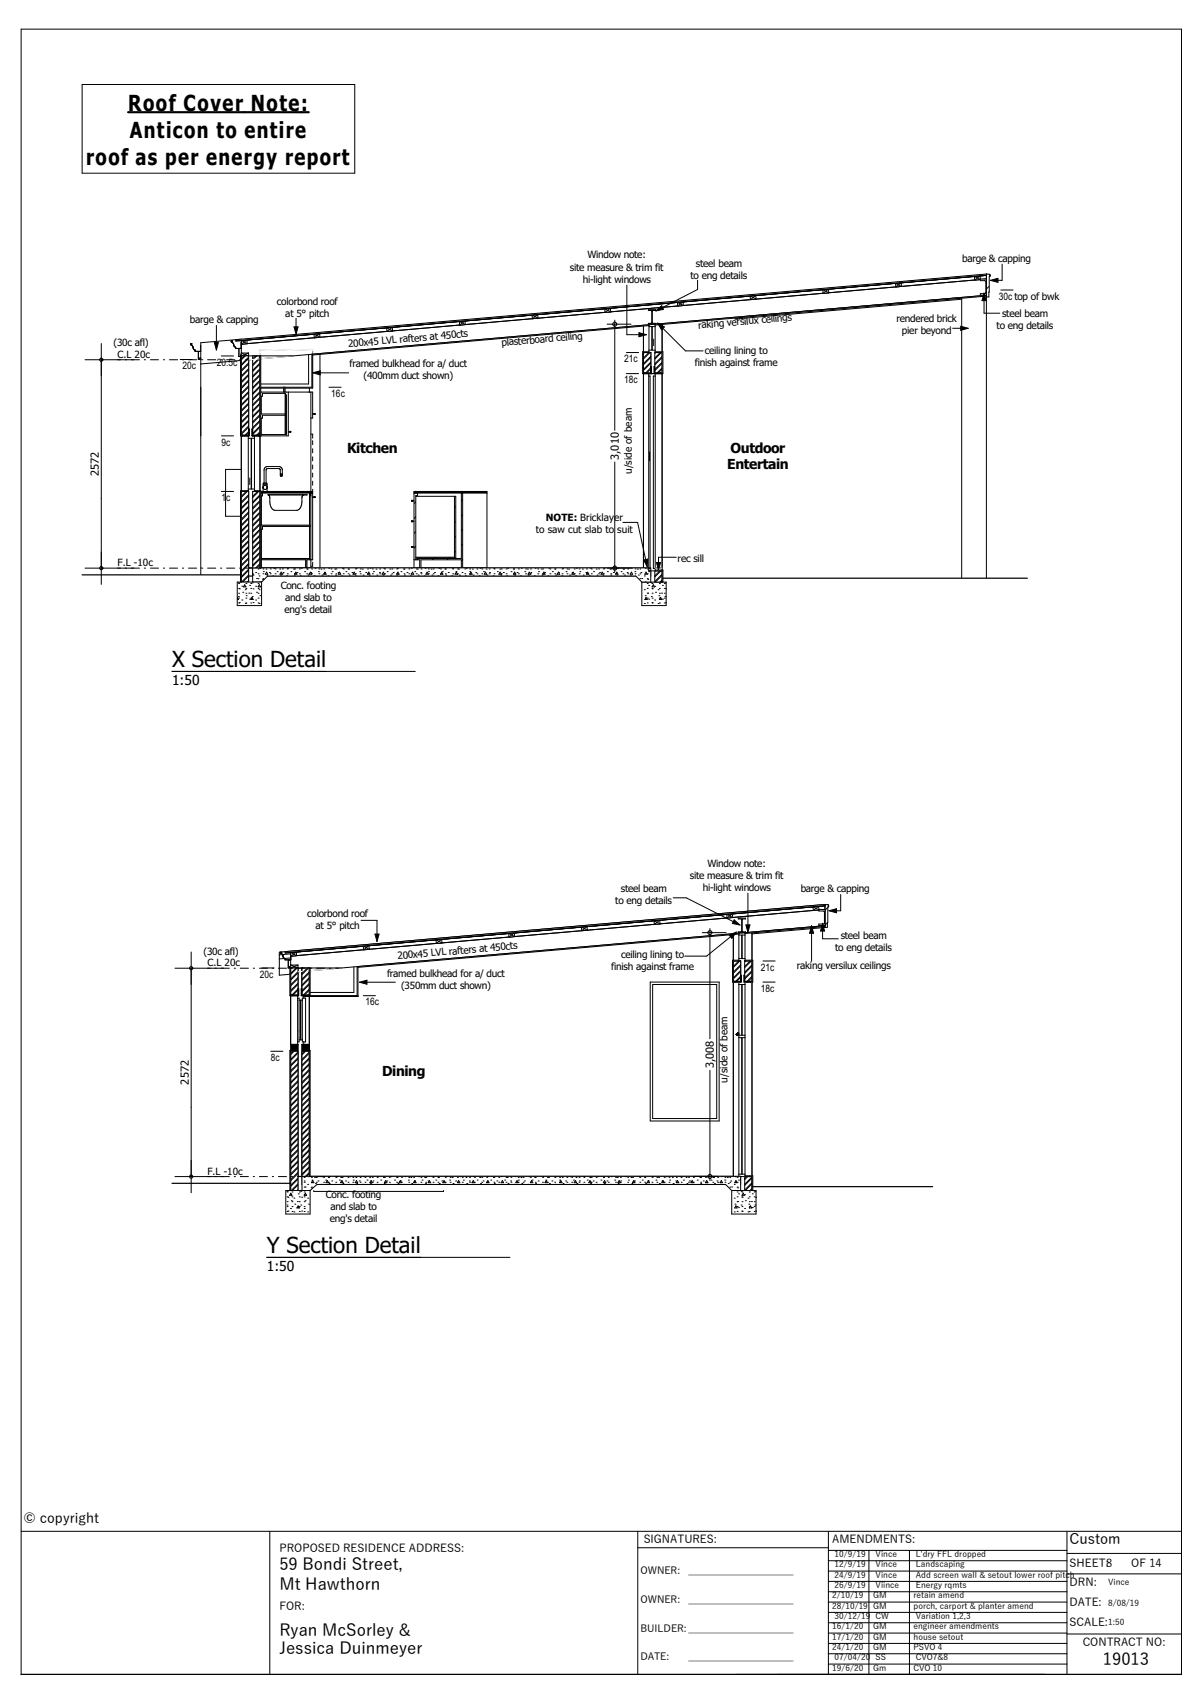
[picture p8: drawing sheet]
<svg xmlns="http://www.w3.org/2000/svg" width="297mm" height="420mm" viewBox="0 0 297 420" stroke-linecap="round" stroke-linejoin="round" font-family="sans-serif">
<defs><g id="words">
<g font-size="5.5">
<text x="31.6" y="27.3">Roof Cover Note:</text>
<text x="32" y="34">Anticon to entire</text>
<text x="21.3" y="40.6">roof as per energy report</text>
<text x="42.4" y="164.5">X Section Detail</text>
<text x="65.8" y="309.1">Y Section Detail</text>
</g>
<g font-size="4.1">
<text x="68.9" y="387.5">59 Bondi Street,</text>
<text x="68.9" y="392.4">Mt Hawthorn</text>
<text x="68.9" y="403.6">Ryan McSorley &amp;</text>
<text x="68.9" y="408.3">Jessica Duinmeyer</text>
<text x="272.1" y="411">19013</text>
</g>
<text font-size="3.6" x="263.9" y="381">Custom</text>
<g font-size="3.4">
<text x="85.6" y="111.7">Kitchen</text>
<text x="180.2" y="111.7">Outdoor</text>
<text x="179.4" y="115.8">Entertain</text>
<text x="42.4" y="169.1">1:50</text>
<text x="94.3" y="265.5">Dining</text>
<text x="65.8" y="313.7">1:50</text>
<text x="5.8" y="375.8">© copyright</text>
</g>
<g font-size="2.7">
<text x="152.6" y="113.5" transform="rotate(-90 152.6 113.5)">3,010</text>
<text x="24.4" y="117.5" transform="rotate(-90 24.4 117.5)">2572</text>
<text x="176.1" y="263.6" transform="rotate(-90 176.1 263.6)">3,008</text>
<text x="46.6" y="267.6" transform="rotate(-90 46.6 267.6)">2572</text>
<text x="68.9" y="383">PROPOSED RESIDENCE ADDRESS:</text>
<text x="158.8" y="380.8">SIGNATURES:</text>
<text x="205.3" y="380.7">AMENDMENTS:</text>
<text x="263.9" y="386.8">SHEET:8</text>
<text x="279.1" y="386.8">OF 14</text>
<text x="263.9" y="391.3">DRN:</text>
<text x="68.9" y="397.2">FOR:</text>
<text x="263.9" y="401.2">SCALE:</text>
<text x="263.9" y="396.2">DATE:</text>
<text x="267.1" y="406.2">CONTRACT NO:</text>
</g>
<g font-size="2.5">
<text x="144.9" y="63.8">Window note:</text>
<text x="171.7" y="65.8">steel beam</text>
<text x="237.3" y="64.6">barge &amp; capping</text>
<text x="140.6" y="66.8">site measure &amp; trim fit</text>
<text x="143.7" y="69.7">hi-light windows</text>
<text x="170.3" y="68.8">to eng details</text>
<text x="68.3" y="75.3">colorbond roof</text>
<text x="246.4" y="73.9">30c top of bwk</text>
<text x="46.8" y="79.7">barge &amp; capping</text>
<text x="70.4" y="78.3">at 5° pitch</text>
<text x="172.3" y="81.1" transform="rotate(-5 172.3 81.1)">raking versilux ceilings</text>
<text x="221.1" y="79.4">rendered brick</text>
<text x="222.5" y="82.4">pier beyond</text>
<text x="245.8" y="81.3">to eng details</text>
<text x="247.2" y="78.3">steel beam</text>
<text x="28" y="85.4">(30c afl)</text>
<text x="29" y="88.3">C.L 20c</text>
<text x="86" y="85.7" transform="rotate(-5 86 85.7)">200x45 LVL rafters at 450cts</text>
<text x="123.8" y="85.4" transform="rotate(-5 123.8 85.4)">plasterboard ceiling</text>
<text x="154" y="89.4">21c</text>
<text x="173.8" y="87.3">ceiling lining to</text>
<text x="45" y="91.1">20c</text>
<text x="53.5" y="90.2">20.5c</text>
<text x="86.2" y="90.5">framed bulkhead for a/ duct</text>
<text x="89.7" y="93.5">(400mm duct shown)</text>
<text x="154" y="94.6">18c</text>
<text x="171.4" y="90.3">finish against frame</text>
<text x="81.7" y="97.9">16c</text>
<text x="54.7" y="109.9">9c</text>
<text x="155.8" y="117" transform="rotate(-90 155.8 117)">u/side of beam</text>
<text x="54.7" y="123.7">1</text>
<text x="55.8" y="123.7">c</text>
<text x="132.2" y="131.6">to saw cut slab to</text>
<text x="134.7" y="128.6">NOTE: Bricklayer</text>
<text x="152.3" y="131.6">suit</text>
<text x="29" y="139.7">F.L -10c</text>
<text x="167.2" y="138.6">rec sill</text>
<text x="69.2" y="145.4">Conc. footing</text>
<text x="70.4" y="148.3">and slab to</text>
<text x="70.2" y="151.3">eng's detail</text>
<text x="174.5" y="213.9">Window note:</text>
<text x="153.1" y="220">steel beam</text>
<text x="170.2" y="216.9">site measure &amp; trim fit</text>
<text x="173.3" y="219.9">hi-light windows</text>
<text x="197.5" y="220.1">barge &amp; capping</text>
<text x="75.8" y="226.4">colorbond roof</text>
<text x="151.8" y="223">to eng details</text>
<text x="77.9" y="229.3">at 5° pitch</text>
<text x="207.4" y="231.6">steel beam</text>
<text x="50.2" y="235.5">(30c afl)</text>
<text x="51.2" y="238.4">C.L 20c</text>
<text x="98.1" y="236.7" transform="rotate(-5 98.1 236.7)">200x45 LVL rafters at 450cts</text>
<text x="150.8" y="239.4">finish against frame</text>
<text x="153.2" y="236.5">ceiling lining to</text>
<text x="187.7" y="239.5">21c</text>
<text x="196.6" y="239.1">raking versilux ceilings</text>
<text x="206" y="234.6">to eng details</text>
<text x="64.1" y="241.2">20c</text>
<text x="95.5" y="241.1">framed bulkhead for a/ duct</text>
<text x="98.9" y="244.1">(350mm duct shown)</text>
<text x="187.7" y="244.7">18c</text>
<text x="90.2" y="248.1">16c</text>
<text x="66.8" y="261.8">8c</text>
<text x="179.5" y="267.1" transform="rotate(-90 179.5 267.1)">u/side of beam</text>
<text x="51.2" y="289.8">F.L -10c</text>
<text x="80.4" y="295.5">Conc. footing</text>
<text x="81.5" y="298.5">and slab to</text>
<text x="81.4" y="301.5">eng's detail</text>
<text x="158" y="388.3">OWNER:</text>
<text x="169.8" y="388.3">_____________________</text>
<text x="158" y="395.6">OWNER:</text>
<text x="169.8" y="395.6">_____________________</text>
<text x="158" y="402.6">BUILDER:_____________________</text>
<text x="158" y="409.7">DATE:</text>
<text x="169.8" y="409.7">_____________________</text>
</g>
<g font-size="2.1">
<text x="205.9" y="384.2">10/9/19</text>
<text x="205.9" y="386.7">12/9/19</text>
<text x="205.9" y="389.3">24/9/19</text>
<text x="216" y="384.2">Vince</text>
<text x="216" y="386.7">Vince</text>
<text x="216" y="389.3">Vince</text>
<text x="225.9" y="384.2">L'dry FFL dropped</text>
<text x="225.9" y="386.7">Landscaping</text>
<text x="225.9" y="389.3">Add screen wall &amp; setout lower roof pitch</text>
<text x="205.3" y="394.4">2/10/19</text>
<text x="205.9" y="391.8">26/9/19</text>
<text x="215.4" y="394.4">GM</text>
<text x="216" y="391.8">Viince</text>
<text x="225.3" y="394.4">retain amend</text>
<text x="225.9" y="391.8">Energy rqmts</text>
<text x="273.4" y="391.2">Vince</text>
<text x="205.3" y="396.9">28/10/19</text>
<text x="205.9" y="399.5">30/12/19</text>
<text x="215.4" y="396.9">GM</text>
<text x="216" y="399.5">CW</text>
<text x="225.3" y="396.9">porch, carport &amp; planter amend</text>
<text x="225.9" y="399.5">Variation 1,2,3</text>
<text x="273.4" y="396.3">8/08/19</text>
<text x="273.4" y="401">1:50</text>
<text x="205.3" y="402">16/1/20</text>
<text x="205.3" y="404.6">17/1/20</text>
<text x="205.3" y="407.1">24/1/20</text>
<text x="215.4" y="402">GM</text>
<text x="215.4" y="404.6">GM</text>
<text x="215.4" y="407.1">GM</text>
<text x="225.3" y="402">engineer amendments</text>
<text x="225.3" y="404.6">house setout</text>
<text x="225.3" y="407.1">PSVO 4</text>
<text x="205.3" y="412.3">19/6/20</text>
<text x="205.9" y="409.8">07/04/20</text>
<text x="215.4" y="412.3">Gm</text>
<text x="216" y="409.8">SS</text>
<text x="225.3" y="412.3">CVO 10</text>
<text x="225.9" y="409.8">CVO7&amp;8</text>
</g>
</g></defs>
<g fill="none" stroke="#000" stroke-width=".25">
<path d="M5.2 7.2h286.2v406h-286.2zM5.2 377.9h286.2M66.5 377.9v35.3M157.3 377.9v35.3M204.3 377.9v35.3M263.2 377.9v35.3M157.3 381.9h47M204.3 397.9h58.9M204.3 395.3h58.9M204.3 392.8h58.9M204.3 390.2h58.9M204.3 387.7h58.9"/>
<path d="M204.3 385.1h58.9M204.3 382.6h58.9M214.3 382.6v30.6M224.3 382.6v30.6M263.2 383.3h28.2M263.2 388.4h28.2M204.3 408.1h58.9M204.3 405.5h58.9M204.3 403h58.9M204.3 400.4h58.9M204.3 410.6h58.9M263.2 403.2h28.2"/>
</g>
<!-- layer: E1 CABINET-(benchtop) -->
<path d="M64.1 86.3h13v9.5h-13z" fill-rule="evenodd" fill="#fff"/>
<path d="M64.1 86.3h13v9.5h-13z" fill="none" stroke="#808080" stroke-width=".25"/>
<g fill="#fff">
<path d="M103.5 138.1h.3v2h-.3z" fill-rule="evenodd"/>
<path d="M113.8 138.1h.3v2h-.3z" fill-rule="evenodd"/>
</g>
<path d="M114 138.1l-.2 .2" fill="none" stroke="#000" stroke-width=".25"/>
<path d="M102.1 121.7h.5v16.4h-.5z" fill-rule="evenodd" fill="#fff"/>
<path d="M102.6 134.9l-.5 .4M102.6 131.2l-.5 .4M102.6 127.5l-.5 .5M102.6 123.8l-.5 .5" fill="none" stroke="#000" stroke-width=".25"/>
<path d="M112.1 122.5h.3v15.2h-9.8v-.2h9.5z" fill-rule="evenodd" fill="#fff"/>
<path d="M103.6 137.5l-.1 .2M107.3 137.5l-.2 .2M111 137.5l-.2 .2M112.4 136l-.3 .4M112.4 132.4l-.3 .3M112.4 128.7l-.3 .3M112.4 125l-.3 .3" fill="none" stroke="#000" stroke-width=".25"/>
<g fill="#fff">
<path d="M102.6 121.7h.4v.6h-.4z" fill-rule="evenodd"/>
<path d="M102.9 137.8h10.9v.3h-10.9z" fill-rule="evenodd"/>
<circle cx="101.6" cy="123.6" r=".12"/>
</g>
<path d="M103.3 137.8l-.3 .3M107 137.8l-.4 .3M110.6 137.8l-.3 .3" fill="none" stroke="#000" stroke-width=".25"/>
<path d="M113.8 121.7h.3v16.4h-.3z" fill-rule="evenodd" fill="#fff"/>
<path d="M114.1 138l-.1 .1M114.1 134.3l-.3 .4M114.1 130.7l-.3 .3M114.1 127l-.3 .3M114.1 123.3l-.3 .3" fill="none" stroke="#000" stroke-width=".25"/>
<!-- layer: D1  WALLS-(external) -->
<g fill="#000">
<path d="M158.7 88.7h1.8v3.5h-1.8z" fill-rule="evenodd"/>
<path d="M161.5 88.7h1.8v3.5h-1.8z" fill-rule="evenodd"/>
</g>
<!-- layer: E1 CABINET-(benchtop) -->
<path d="M64.1 121.5h13M102.1 121.5h18" fill="none" stroke="#000" stroke-width=".4"/>
<!-- layer: D1  WALLS-(external) -->
<g fill="#fff">
<path d="M160.4 92.8h.4v47.5h-.4z" fill-rule="evenodd"/>
<path d="M160.8 92.8h.4v47.5h-.4z" fill-rule="evenodd"/>
<path d="M160 92.2h1.6v.6h-1.6z" fill-rule="evenodd"/>
<path d="M160 140.3h1.6v.6h-1.6z" fill-rule="evenodd"/>
</g>
<g fill="#000">
<path d="M59.5 88.9l1.8-.1v18.8h-1.8z" fill-rule="evenodd"/>
<path d="M62.3 88.7l1.8-.2v19.1h-1.8z" fill-rule="evenodd"/>
<path d="M59.5 121.3h1.8v18.8h-1.8z" fill-rule="evenodd"/>
<path d="M62.3 121.3h1.8v18.8h-1.8z" fill-rule="evenodd"/>
</g>
<g fill="#fff">
<path d="M62 108.2l.1 12.5z" fill-rule="evenodd"/>
<path d="M61.2 120.7h1.6v.6h-1.6z" fill-rule="evenodd"/>
<path d="M61.2 107.6h1.6v.6h-1.6z" fill-rule="evenodd"/>
</g>
<!-- layer: J1  ROOF-(cover) -->
<g fill="none" stroke="#fff" stroke-width=".25">
<path d="M121.7 79.5l-45.2 8M132 78.6l-45.2 8M142.3 77.7l-45.2 8M152.6 76.8l-45.2 8M162.8 75.9l-45.2 8M173.1 75l-45.2 8M183.4 74.1l-45.2 8M193.7 73.2l-45.2 8M204 72.3l-45.2 8M214.3 71.4l-45.2 8M224.6 70.5l-45.2 8M234.9 69.6l-45.2 8"/>
<path d="M243.3 72.7l-2.2 .4M243.3 71.7l-12.5 2.3M243.3 70.8l-22.8 4.1M243.3 69.9l-33.1 5.9M243.3 69l-43.4 7.7M60 84.9l-.5 .1M70.3 84l-10.8 1.9M80.5 83.1l-21 3.7M90.8 82.2l-31.3 5.5M101.1 81.3l-41.6 7.3M111.4 80.4l-45.2 8"/>
</g>
<path d="M59.5 83.7l183.8-16.1v.3l-183.8 16.1z" fill-rule="evenodd" fill="#000"/>
<!-- layer: D1  WALLS-(external) -->
<g fill="#000">
<path d="M158.7 87h1.8v1.7h-1.8z" fill-rule="evenodd"/>
<path d="M161.5 87h1.8v1.7h-1.8z" fill-rule="evenodd"/>
</g>
<g fill="#fff">
<path d="M160.1 86.4h1.5v.6h-1.5z" fill-rule="evenodd"/>
<path d="M160.1 80h1.5v.6h-1.5z" fill-rule="evenodd"/>
<path d="M160.8 80.6l.1 5.8z" fill-rule="evenodd"/>
</g>
<!-- layer: E1 CABINET-(benchtop) -->
<g fill="#fff">
<path d="M76.7 121.7h.4v16.4h-.4z" fill-rule="evenodd"/>
<circle cx="77.6" cy="122.7" r=".12"/>
</g>
<g fill="#7f7f7f">
<path d="M76.4 121.7h.3v.7h-.3z" fill-rule="evenodd"/>
<path d="M64.4 121.7h.3v.7h-.3z" fill-rule="evenodd"/>
</g>
<path d="M64.3 121.7v18.4M64.4 138h12.1M64.4 129.7h12.1M75.6 138.1v2" fill="none" stroke="#7f7f7f" stroke-width=".32"/>
<path d="M64.4 129.9h.3v.7h-.3z" fill-rule="evenodd" fill="#7f7f7f"/>
<!-- layer: C1  CONCRETE-(floor slab) -->
<path d="M62.3 140.2h98.2v2h-98.2z" fill-rule="evenodd" fill="#fff"/>
<g fill="none" stroke="#000" stroke-width=".25">
<path d="M63.1 141h.1M65.1 140.9h.1M66.1 140.7l.6 1h-1.2zM66.7 141h.1M69 140.5h.1M69.1 141h.1M71.9 140.9h.1M72.7 141h.1M73.3 140.7l.6 1h-1.2zM75.1 141h.1M75.8 140.5h.1M78.7 141h.1"/>
<path d="M78.7 140.9h.1M80.5 140.7l.6 1h-1.2zM81.1 141h.1M82.5 140.5h.1M84.7 141h.1M85.5 140.9h.1M87.1 141h.1M87.7 140.7l.6 1h-1.2zM89.3 140.5h.1M90.7 141h.1M92.3 140.9h.1M93.1 141h.1"/>
<path d="M94.9 140.7l.6 1h-1.2zM96.1 140.5h.1M96.7 141h.1M99.1 141h.1M99.1 140.9h.1M102.1 140.7l.6 1h-1.2zM102.7 141h.1M102.9 140.5h.1M105.1 141h.1M105.9 140.9h.1M108.7 141h.1M109.3 140.7l.6 1h-1.2z"/>
<path d="M109.7 140.5h.1M111.1 141h.1M112.7 140.9h.1M114.7 141h.1M116.5 140.7l.6 1h-1.2zM116.5 140.5h.1M117.1 141h.1M119.5 140.9h.1M120.7 141h.1M123.1 141h.1M123.3 140.5h.1M123.7 140.7l.6 1h-1.2z"/>
<path d="M126.2 140.9h.1M126.7 141h.1M129.1 141h.1M130.1 140.5h.1M130.9 140.7l.6 1h-1.2zM132.7 141h.1M133 140.9h.1M135.1 141h.1M136.8 140.5h.1M138.1 140.7l.6 1h-1.2zM138.7 141h.1M139.8 140.9h.1"/>
<path d="M141.1 141h.1M143.6 140.5h.1M144.7 141h.1M145.3 140.7l.6 1h-1.2zM146.6 140.9h.1M147.1 141h.1M150.4 140.5h.1M150.7 141h.1M152.5 140.7l.6 1h-1.2zM153.1 141h.1M153.4 140.9h.1M156.7 141h.1"/>
<path d="M157.2 140.5h.1M159.1 141h.1M159.7 140.7l.6 1h-1.2zM160.2 140.9h.1"/>
</g>
<!-- layer: D1  WALLS-(external) -->
<path d="M59.5 140.1h1.8v3.5h-1.8z" fill-rule="evenodd" fill="#000"/>
<path d="M243.3 67.6l.7 .1 .2 .2-.2 .4v3.8l-.1-3.8h-.6z" fill-rule="evenodd" fill="#fff"/>
<path d="M243.3 67.6h.1M244 70.6l-.1 .1" fill="none" stroke="#000" stroke-width=".25"/>
<path d="M243.3 69.3h.6v4h-.6z" fill-rule="evenodd" fill="#fff"/>
<path d="M243.9 70.7l-.6 .6" fill="none" stroke="#000" stroke-width=".25"/>
<path d="M243.3 68.3h.6v1h-.6z" fill-rule="evenodd" fill="#fff"/>
<path d="M57 84.1h.3h-.3v.2l.5 .4 .3 .7 .3 .3v.3h1.4v-1.5v1.5h-1.4v-.3l-.3-.3-.2-.6-.6-.4z" fill-rule="evenodd" fill="#7f7f7f"/>
<path d="M59.5 84.5h.4v.2v-.2h-.4v1.5h-.6v2h.7v-.2h-.3v-.2h.4h-.4v.2h.4v.2h-.8v-2h.6z" fill-rule="evenodd" fill="#fff"/>
<!-- layer: D1  WALLS-(external) -->
<path d="M161.5 140.9h1.8v2.7h-1.8z" fill-rule="evenodd" fill="#000"/>
<!-- layer: E1 CABINET-(benchtop) -->
<g fill="#fff">
<path d="M64.4 107.2h6.3v.4h-6.3z" fill-rule="evenodd"/>
<path d="M64.1 96.8h.3v10.8h-.3z" fill-rule="evenodd"/>
<path d="M64.4 96.8h6.3v.3h-6.3z" fill-rule="evenodd"/>
<path d="M64.4 102.2h6v.3h-6z" fill-rule="evenodd"/>
<path d="M64.4 102.5h.3v.7h-.3z" fill-rule="evenodd"/>
<path d="M70.4 97.1h.3v.4h-.3z" fill-rule="evenodd"/>
<path d="M64.4 97.1h.3v.7h-.3z" fill-rule="evenodd"/>
<path d="M70.7 96.8h.4v10.8h-.4z" fill-rule="evenodd"/>
</g>
<path d="M70 95.6h.3v1.2h-.3z" fill-rule="evenodd" fill="#7f7f7f"/>
<g fill="none" stroke="#000" stroke-width=".25">
<path d="M70 96.8v-1.2h.3v1.2M70.4 97.5h.3v9.7h-6.3v-4h.3v-.7h5.7M71.1 96.8v10.8h-7v-10.8h13v6.4h-.4M76.3 95.8v1M76.7 96.8v24.5M70.4 102.2h-6v-4.4h.3v-.7h5.7v10.1M71.1 106.6h.4M71.1 106.5h.4M71.5 106.5v.1M71.5 106.6h.1M71.5 106.5h.2M71.5 106.5h.1"/>
<path d="M71.5 106.6l.1 .1M71.6 106.7h.1M71.7 106.6l-.1 .1M71.7 106.5v.1M76.7 107.1h.4v1M77.1 108.7v1M77.1 110.7v1M77.1 112.7v1M77.1 114.7v1M77.1 116.7v1M77.1 118.7v1M77.1 102.1h.4"/>
<path d="M77.1 102.2h.4M77.5 102.1v.1M77.5 102.1h.1M77.5 102.2l.2 .1M77.6 102.1h-.1M77.6 102l.1 .2M77.6 102v.1M77.7 102.2v.1M64.1 121.7h13M64.7 121.7v.7h-.3v7.2h12.1v.3h-11.8v.7h-.3v7.2h12.1v.3M76.4 121.7v7.9M76.4 129.9v7.9"/>
<path d="M76.4 122.4h.3M77.1 120.7v17.4h-1.4v2M77.1 121.3h-13v18.8h12.6v-18.4M77.1 138.7v1h-.4M77.1 122.8h.4M77.1 122.6h.4M77.5 122.6v.2M77.5 122.8h.2M77.7 122.6h.1M77.7 122.6h-.2M77.7 122.8h.1M77.7 122.6v.2"/>
<path d="M101.5 123.5l.2 .2M101.5 128.6l.1 .1M101.5 123.5h.2M101.5 123.5h.1M101.5 128.6h.2M101.5 128.6h.1M101.6 128.7v.1M101.7 134.9l-.2 .1 .2 .1M101.7 134.9h.1M101.7 123.7h.4M101.7 128.7h.4M101.7 135.1h.4"/>
<path d="M101.7 123.5h.4M101.7 123.5v.2M101.7 128.6l-.1 .2M101.7 128.6h.4M101.7 134.9v.2M101.7 134.9h.4M102.1 138.1h1.4v2M102.1 121.3h18v18.8h-18zM102.1 121.7h18M102.6 122.5h9.8v15.2h-9.8v.4M102.9 122.3v.2M102.9 137.7v.4"/>
<path d="M103 121.7v.6h-.4v15.2h9.5v-15M113.8 121.7v16.1h-10.9M114.1 121.7v18.4M64.4 140.1v-2h11v2M103.8 140.1v-2h10v2"/>
</g>
<!-- layer: D1  WALLS-(external) -->
<g fill="none" stroke="#000" stroke-width=".25">
<path d="M161.8 80h1.5v63.6h-1.8v-2.7M243.3 73.3v70.3h-6.1v-70.2M59.5 88.9l-10 .9v53.8h11.8v-22.3h-1.8M59.5 88.9l4.6-.4v51.6h-2.8M59.5 88.9v54.7M61.3 88.8v18.8h-1.8M62.3 88.7v18.9h1.8M158.7 87h1.8v5.2M158.7 92.2h4.6M158.7 80.3v59.9M160 92.2v48M160 92.8h.4v47.5h-.4v.6h3.3"/>
<path d="M160.1 87v-7h1.5v7M160.1 80.6h.7v5.8h-.7M161.2 83.7v1.6M161.6 80.6h-.7v5.8h.7M161.6 92.2v48.7M161.6 92.8h-.4v47.5h.4M163.3 87h-1.8v5.2M61.2 107.6v13.7M61.2 108.2h.8v12.5h-.8M61.6 118v1.6M62.8 107.6v13.7M62.8 108.2h-.7v12.5h.7"/>
<path d="M160.2 111.5v2.2M64.1 121.3h-1.8v18.8M161.6 140.2h1.7M161.6 140.1h1.7"/>
</g>
<!-- layer: D2  WALLS-(internal) -->
<path d="M78.9 87.2v53M64.1 140.1v.1" fill="none" stroke="#000" stroke-width=".25"/>
<!-- layer: J1  ROOF-(cover) -->
<path d="M243.3 67.6v5.3l-183.8 16v-5.2l-10 .9v5.2M243.3 68.8l-183.8 16.1M243.3 67.9l-183.8 16.1" fill="none" stroke="#000" stroke-width=".25"/>
<!-- layer: C1  CONCRETE-(floor slab) -->
<path d="M61.3 142.2h1M61.3 140.2h1" fill="none" stroke="#000" stroke-width=".3"/>
<path d="M62.3 140.2h98.2v2h-98.2z" fill="none" stroke="#000" stroke-width=".25"/>
<g fill="none" stroke="#000" stroke-width=".25">
<path d="M181.3 73h.1M181.6 78.7h.3M181.9 78.7h.1M237.2 73.8l-55.9 4.9v-.4M237.2 73.4l-53.1 4.6M244.1 67.7l-.8-.1v5.7h.6l.2-5.1M244.1 67.7l.1 .1M244.2 68.2h-.1M244.2 67.8v.2M244.2 68v.2M244.2 68h.1M47 85.1l.4 .2"/>
<path d="M47 84.8h.3M47.2 84.9l.1-.1h-.3l.1 .3M47.2 84.9h.1M47.3 85.2l.1 .1M47.4 85.3l.3 .7M47.6 85.6v.1M47.7 86l.4 .4M47.7 85.8v.1M47.7 85.9v.2M47.8 86.1l.3 .3M48.1 86.4v.3M48.1 86.4h.1"/>
<path d="M48.9 86.7v2h.6M49.3 88.5h.2M49.3 88.4h.2M49.5 85.2v1.5h-1.4v-.3M49.5 85.2h.1M49.5 88.3h-.2v.2h.2M57 84.4h.1M57 84.3l.3 .2M57.2 84.2l.1-.1h-.3v.3M57.2 84.2h.1M57.3 84.5l.1 .1M57.3 84.5l.3 .3"/>
<path d="M57.3 84.1v.1M57.6 84.8v.2M57.6 84.8l.1 .5M57.7 85.3l.1 .2M57.8 85.5l.2 .2M58 85.7h.1M58.9 86v2h.8v-.2h-.4v-.2h.4M59.5 84.5v1.5h-.6v2M59.7 87.6h.1M59.9 84.7h.1M59.9 84.7v-.2h-.4v1.5h-1.4l-.1-.4"/>
</g>
<!-- layer: F1  PLUMBING-(fixtures) -->
<g fill="none" stroke="#000" stroke-width=".25">
<path d="M65 119.5v-.3h.8v.3M65.1 119.2v-3.2l.3-.6 .6-.3h2.8l.6 .3 .2 .6v1.4h-.5v-1.4l-.1-.3h-3.3l-.1 3.5M69.1 117h.5M69.2 117.4h.4M64.9 120.2v.2M64.9 120.4v.1M64.9 120.2l.4-.4 .4 .1 .2 .3M64.9 120.2v-.7h1v.7M64.9 120.3v1M64.9 120.1v.1M65.9 120.3v1M65.9 120.1v.1"/>
<path d="M65.9 120.2l-.3 .5h-.4l-.3-.3M65.9 120.2v.3M66.1 122.1h9.6zM66.3 122.1h.1M74.9 122.1l-.4 .5a4.8 4.8 0 0 1-.5 2.8l-.8 .5h-5.3a1.87 1.87 0 0 1-1.3-2.2l-.1-1.1-.2-.4"/>
</g>
<!-- layer: F2  PLUMBING-(external) -->
<path d="M59.5 115.8h-3.9v11.6h3.9" fill="none" stroke="#000" stroke-width=".25"/>
<!-- layer: K1  TEXT-(notes) -->
<path d="M241.8 68.9h1.5v4h-1.5v-.4h1.1l.3-.3-.1-2.9h-1.3z" fill-rule="evenodd" fill="#fff"/>
<path d="M241.8 68.9h1.5v4h-1.5v-.4h1.1l.3-.3-.1-2.9h-1.3zM44.4 88.7h3M54.6 87.8h3M81.2 95.6h3M154.5 92.2h3M154.5 87h3M54.6 107.6h3M54.6 121.3h3" fill="none" stroke="#000" stroke-width=".25"/>
<path d="M59.5 84l1.4-.1 .1 .9-1.4 .1z" fill-rule="evenodd" fill="#fff"/>
<path d="M59.5 84l.1 .9M59.5 84l1.5 .8M60.9 83.9l.1 .9M60.9 83.9l-1.4 .1M60.9 83.9l-1.3 1M61 84.8l-1.4 .1" fill="none" stroke="#000" stroke-width=".25"/>
<path d="M77.4 82.5l1.4-.2 .1 .9-1.4 .2z" fill-rule="evenodd" fill="#fff"/>
<path d="M77.4 82.5l.1 .9M77.4 82.5l1.5 .7M78.8 82.3l.1 .9M78.8 82.3l-1.4 .2M78.8 82.3l-1.3 1.1M78.9 83.2l-1.4 .2" fill="none" stroke="#000" stroke-width=".25"/>
<path d="M95.4 80.9l1.4-.1 .1 .9-1.4 .1z" fill-rule="evenodd" fill="#fff"/>
<path d="M95.4 80.9l.1 .9M95.4 80.9l1.5 .8M96.8 80.8l.1 .9M96.8 80.8l-1.4 .1M96.8 80.8l-1.3 1M96.9 81.7l-1.4 .1" fill="none" stroke="#000" stroke-width=".25"/>
<path d="M113.3 79.3l1.4-.1 .1 .9-1.4 .1z" fill-rule="evenodd" fill="#fff"/>
<path d="M113.3 79.3l.1 .9M113.3 79.3l1.5 .8M114.7 79.2l.1 .9M114.7 79.2l-1.4 .1M114.7 79.2l-1.3 1M114.8 80.1l-1.4 .1" fill="none" stroke="#000" stroke-width=".25"/>
<path d="M131.2 77.7l1.4-.1 .1 .9-1.4 .1z" fill-rule="evenodd" fill="#fff"/>
<path d="M131.2 77.7l.1 .9M131.2 77.7l1.5 .8M132.6 77.6l.1 .9M132.6 77.6l-1.4 .1M132.6 77.6l-1.3 1M132.7 78.5l-1.4 .1" fill="none" stroke="#000" stroke-width=".25"/>
<path d="M149.2 76.2l1.4-.1v.9l-1.3 .1z" fill-rule="evenodd" fill="#fff"/>
<path d="M149.2 76.2l.1 .9M149.2 76.2l1.4 .8M150.6 76.1v.9M150.6 76.1l-1.4 .1M150.6 76.1l-1.3 1M150.6 77l-1.3 .1" fill="none" stroke="#000" stroke-width=".25"/>
<path d="M167.1 74.6l1.4-.1 .1 .9-1.4 .1z" fill-rule="evenodd" fill="#fff"/>
<path d="M167.1 74.6l.1 .9M167.1 74.6l1.5 .8M168.5 74.5l.1 .9M168.5 74.5l-1.4 .1M168.5 74.5l-1.3 1M168.6 75.4l-1.4 .1" fill="none" stroke="#000" stroke-width=".25"/>
<path d="M185 73l1.4-.1 .1 .9-1.4 .1z" fill-rule="evenodd" fill="#fff"/>
<path d="M185 73l.1 .9M185 73l1.5 .8M186.4 72.9l.1 .9M186.4 72.9l-1.4 .1M186.4 72.9l-1.3 1M186.5 73.8l-1.4 .1" fill="none" stroke="#000" stroke-width=".25"/>
<path d="M203 71.5l1.4-.1v.8l-1.4 .2z" fill-rule="evenodd" fill="#fff"/>
<path d="M203 71.5v.9M203 71.5l1.4 .7M204.4 71.4v.8M204.4 71.4l-1.4 .1M204.4 71.4l-1.4 1M204.4 72.2l-1.4 .2" fill="none" stroke="#000" stroke-width=".25"/>
<path d="M220.9 69.9l1.4-.1 .1 .9-1.4 .1z" fill-rule="evenodd" fill="#fff"/>
<path d="M220.9 69.9l.1 .9M220.9 69.9l1.5 .8M222.3 69.8l.1 .9M222.3 69.8l-1.4 .1M222.3 69.8l-1.3 1M222.4 70.7l-1.4 .1" fill="none" stroke="#000" stroke-width=".25"/>
<path d="M240.4 68.2l1.4-.1v.9l-1.4 .1z" fill-rule="evenodd" fill="#fff"/>
<path d="M240.4 68.2v.9M240.4 68.2l1.4 .8M241.8 68.1v.9M241.8 68.1l-1.4 .1M241.8 68.1l-1.4 1M241.8 69l-1.4 .1" fill="none" stroke="#000" stroke-width=".25"/>
<path d="M59.5 87.1h1.8v.7h-1.8z" fill-rule="evenodd" fill="#fff"/>
<path d="M59.5 87.1h1.8M59.5 87.1v.7M59.5 87.8h1.8M59.5 87.1l1.8 .7M61.3 87.1v.7M61.3 87.1l-1.8 .7" fill="none" stroke="#000" stroke-width=".25"/>
<path d="M159.9 76.4h1.8v.2h-.6l-.2 .2v2.8l.2 .2h.6v.2h-1.8v-.2h.7l.2-.2v-2.8l-.2-.2h-.7z" fill-rule="evenodd" fill="#fff"/>
<path d="M159.9 76.4h1.8v.2h-.6l-.2 .2v2.8l.2 .2h.6v.2h-1.8v-.2h.7l.2-.2v-2.8l-.2-.2h-.7zM246.9 71.6h3" fill="none" stroke="#000" stroke-width=".25"/>
<path d="M64.1 95.6h12.8v-8.2h.2v8.4h-13z" fill-rule="evenodd" fill="#fff"/>
<path d="M64.1 95.6h12.8v-8.2h.2v8.4h-13z" fill="none" stroke="#000" stroke-width=".25"/>
<path d="M77.1 87.4l83-7.3v.2l-83 7.3z" fill-rule="evenodd" fill="#fff"/>
<path d="M77.1 87.4l83-7.3v.2l-83 7.3z" fill="none" stroke="#000" stroke-width=".25"/>
<path d="M161.6 80l81.7-7.1v.2l-81.7 7.1z" fill-rule="evenodd" fill="#fff"/>
<path d="M161.6 80l81.7-7.1v.2l-81.7 7.1z" fill="none" stroke="#000" stroke-width=".25"/>
<path d="M158.3 143.6h6v5.8h-6z" fill-rule="evenodd" fill="#fff"/>
<g fill="none" stroke="#000" stroke-width=".25">
<path d="M158.3 143.6h6v5.8h-6zM158.9 148.9h.1M158.9 145.5h.1M159.2 147h.1M159.4 147.4l.3 .5h-.6zM159.7 148.8h.1M159.7 147.6h.1M159.7 146.4h.1M159.7 145.2h.1M159.7 144h.1M159.8 146.4h.1M160 147.9h.1"/>
<path d="M160 144.5h.1M160.6 147.2h.1M160.6 143.8h.1M160.9 148.7h.1M160.9 145.3h.1M160.9 148.8h.1M160.9 147.6h.1M160.9 146.4h.1M160.9 145.2h.1M160.9 144h.1M161.2 144.3l.3 .5h-.6zM161.5 148.1h.1"/>
<path d="M161.5 144.7h.1M161.7 146.2h.1M162.3 148.9h.1M162.3 145.5h.1M162.6 147h.1M162.7 148.8h.1M162.7 147.6h.1M162.7 146.4h.1M162.7 145.2h.1M162.7 144h.1M163 147.4l.3 .5h-.6zM163.2 146.4h.1"/>
<path d="M163.4 147.9h.1M163.4 144.5h.1M163.9 148.8h.1M163.9 147.6h.1M163.9 146.4h.1M163.9 145.2h.1M163.9 144h.1M164 147.2h.1M164 143.8h.1M164.2 148.7h.1M164.2 145.3h.1"/>
</g>
<path d="M62.3 140.1h97.7v.8h.5v2.7h-2.2l-1.5-1.5h-90.8l-1.5 1.5h-2.2z" fill-rule="evenodd" fill="#fff"/>
<g fill="none" stroke="#000" stroke-width=".25">
<path d="M62.3 141.5l.2 .2h-.2M62.3 140.1h97.7v.8h.5v2.7h-2.2l-1.5-1.5h-90.8l-1.5 1.5h-2.2zM62.4 141.9h.1M63.1 141.3h.1M63.3 142.8h.1M63.7 142.8h.1M63.7 141.6h.1M63.7 140.4h.1M63.9 142.1h.1M64.1 143.6h.1M64.1 140.2h.1M64.8 143h.1"/>
<path d="M64.9 142.8h.1M64.9 141.6h.1M64.9 140.4h.1M65 141.1h.1M65.6 140.4h.1M65.8 141.2l.3 .5h-.6zM65.8 141.9h.1M66.5 141.3h.1M66.7 141.6h.1M66.7 140.4h.1M67.3 142.1h.1M67.5 140.2h.1"/>
<path d="M67.9 141.6h.1M67.9 140.4h.1M68.4 141.1h.1M69 140.4h.1M69.2 141.9h.1M69.4 141.2l.3 .5h-.6zM69.7 141.6h.1M69.7 140.4h.1M69.8 141.3h.1M70.7 142.1h.1M70.9 141.6h.1M70.9 140.4h.1"/>
<path d="M70.9 140.2h.1M71.8 141.1h.1M72.4 140.4h.1M72.6 141.9h.1M72.7 141.6h.1M72.7 140.4h.1M73 141.2l.3 .5h-.6zM73.2 141.3h.1M73.9 141.6h.1M73.9 140.4h.1M74.1 142.1h.1M74.3 140.2h.1"/>
<path d="M75.2 141.1h.1M75.7 141.6h.1M75.7 140.4h.1M75.8 140.4h.1M76 141.9h.1M76.6 141.2l.3 .5h-.6zM76.6 141.3h.1M76.9 141.6h.1M76.9 140.4h.1M77.5 142.1h.1M77.7 140.2h.1M78.5 141.1h.1"/>
<path d="M78.7 141.6h.1M78.7 140.4h.1M79.2 140.4h.1M79.4 141.9h.1M79.9 141.6h.1M79.9 140.4h.1M80 141.3h.1M80.2 141.2l.3 .5h-.6zM80.9 142.1h.1M81.1 140.2h.1M81.7 141.6h.1M81.7 140.4h.1"/>
<path d="M81.9 141.1h.1M82.6 140.4h.1M82.8 141.9h.1M82.9 141.6h.1M82.9 140.4h.1M83.4 141.3h.1M83.8 141.2l.3 .5h-.6zM84.3 142.1h.1M84.5 140.2h.1M84.7 141.6h.1M84.7 140.4h.1M85.3 141.1h.1"/>
<path d="M85.9 141.6h.1M85.9 140.4h.1M86 140.4h.1M86.2 141.9h.1M86.8 141.3h.1M87.4 141.2l.3 .5h-.6zM87.7 141.6h.1M87.7 140.4h.1M87.7 142.1h.1M87.9 140.2h.1M88.7 141.1h.1M88.9 141.6h.1"/>
<path d="M88.9 140.4h.1M89.4 140.4h.1M89.6 141.9h.1M90.2 141.3h.1M90.7 141.6h.1M90.7 140.4h.1M91 141.2l.3 .5h-.6zM91.1 142.1h.1M91.3 140.2h.1M91.9 141.6h.1M91.9 140.4h.1M92.1 141.1h.1"/>
<path d="M92.8 140.4h.1M93 141.9h.1M93.6 141.3h.1M93.7 141.6h.1M93.7 140.4h.1M94.5 142.1h.1M94.6 141.2l.3 .5h-.6zM94.7 140.2h.1M94.9 141.6h.1M94.9 140.4h.1M95.5 141.1h.1M96.2 140.4h.1"/>
<path d="M96.4 141.9h.1M96.7 141.6h.1M96.7 140.4h.1M97 141.3h.1M97.9 142.1h.1M97.9 141.6h.1M97.9 140.4h.1M98.1 140.2h.1M98.2 141.2l.3 .5h-.6zM98.9 141.1h.1M99.5 140.4h.1M99.7 141.6h.1"/>
<path d="M99.7 140.4h.1M99.8 141.9h.1M100.4 141.3h.1M100.9 141.6h.1M100.9 140.4h.1M101.2 142.1h.1M101.5 140.2h.1M101.8 141.2l.3 .5h-.6zM102.3 141.1h.1M102.7 141.6h.1M102.7 140.4h.1M102.9 140.4h.1"/>
<path d="M103.2 141.9h.1M103.8 141.3h.1M103.9 141.6h.1M103.9 140.4h.1M104.6 142.1h.1M104.9 140.2h.1M105.4 141.2l.3 .5h-.6zM105.7 141.6h.1M105.7 140.4h.1M105.7 141.1h.1M106.3 140.4h.1M106.5 141.9h.1"/>
<path d="M106.9 141.6h.1M106.9 140.4h.1M107.2 141.3h.1M108 142.1h.1M108.2 140.2h.1M108.7 141.6h.1M108.7 140.4h.1M109 141.2l.3 .5h-.6zM109.1 141.1h.1M109.7 140.4h.1M109.9 141.6h.1M109.9 140.4h.1"/>
<path d="M109.9 141.9h.1M110.6 141.3h.1M111.4 142.1h.1M111.6 140.2h.1M111.7 141.6h.1M111.7 140.4h.1M112.5 141.1h.1M112.6 141.2l.3 .5h-.6zM112.9 141.6h.1M112.9 140.4h.1M113.1 140.4h.1M113.3 141.9h.1"/>
<path d="M114 141.3h.1M114.7 141.6h.1M114.7 140.4h.1M114.8 142.1h.1M115 140.2h.1M115.9 141.6h.1M115.9 140.4h.1M115.9 141.1h.1M116.2 141.2l.3 .5h-.6zM116.5 140.4h.1M116.7 141.9h.1M117.4 141.3h.1"/>
<path d="M117.7 141.6h.1M117.7 140.4h.1M118.2 142.1h.1M118.4 140.2h.1M118.9 141.6h.1M118.9 140.4h.1M119.3 141.1h.1M119.8 141.2l.3 .5h-.6zM119.9 140.4h.1M120.1 141.9h.1M120.7 141.6h.1M120.7 140.4h.1"/>
<path d="M120.8 141.3h.1M121.6 142.1h.1M121.8 140.2h.1M121.9 141.6h.1M121.9 140.4h.1M122.7 141.1h.1M123.3 140.4h.1M123.4 141.2l.3 .5h-.6zM123.5 141.9h.1M123.7 141.6h.1M123.7 140.4h.1M124.2 141.3h.1"/>
<path d="M124.9 141.6h.1M124.9 140.4h.1M125 142.1h.1M125.2 140.2h.1M126.1 141.1h.1M126.7 141.6h.1M126.7 140.4h.1M126.9 141.9h.1M127 141.2l.3 .5h-.6zM127.5 141.3h.1M127.9 141.6h.1M127.9 140.4h.1"/>
<path d="M128.4 142.1h.1M128.6 140.2h.1M129.5 141.1h.1M129.7 141.6h.1M129.7 140.4h.1M130.1 140.4h.1M130.3 141.9h.1M130.6 141.2l.3 .5h-.6zM130.9 141.6h.1M130.9 140.4h.1M130.9 141.3h.1M131.8 142.1h.1"/>
<path d="M132 140.2h.1M132.7 141.6h.1M132.7 140.4h.1M132.9 141.1h.1M133.5 140.4h.1M133.7 141.9h.1M133.9 141.6h.1M133.9 140.4h.1M134.2 141.2l.3 .5h-.6zM134.3 141.3h.1M135.2 142.1h.1M135.4 140.2h.1"/>
<path d="M135.7 141.6h.1M135.7 140.4h.1M136.2 141.1h.1M136.9 141.6h.1M136.9 140.4h.1M137.1 141.9h.1M137.7 141.3h.1M137.8 141.2l.3 .5h-.6zM138.6 142.1h.1M138.7 141.6h.1M138.7 140.4h.1M138.8 140.2h.1"/>
<path d="M139.6 141.1h.1M139.9 141.6h.1M139.9 140.4h.1M140.3 140.4h.1M140.5 141.9h.1M141.1 141.3h.1M141.4 141.2l.3 .5h-.6zM141.7 141.6h.1M141.7 140.4h.1M142 142.1h.1M142.2 140.2h.1M142.9 141.6h.1"/>
<path d="M142.9 140.4h.1M143 141.1h.1M143.7 140.4h.1M143.9 141.9h.1M144.5 141.3h.1M144.7 141.6h.1M144.7 140.4h.1M145 141.2l.3 .5h-.6zM145.4 142.1h.1M145.6 140.2h.1M145.9 141.6h.1M145.9 140.4h.1"/>
<path d="M146.4 141.1h.1M147.1 140.4h.1M147.3 141.9h.1M147.7 141.6h.1M147.7 140.4h.1M147.9 141.3h.1M148.6 141.2l.3 .5h-.6zM148.8 142.1h.1M148.9 141.6h.1M148.9 140.4h.1M149 140.2h.1M149.8 141.1h.1"/>
<path d="M150.5 140.4h.1M150.7 141.6h.1M150.7 140.4h.1M150.7 141.9h.1M151.3 141.3h.1M151.9 141.6h.1M151.9 140.4h.1M152.2 142.1h.1M152.2 141.2l.3 .5h-.6zM152.4 140.2h.1M153.2 141.1h.1M153.7 141.6h.1"/>
<path d="M153.7 140.4h.1M153.9 140.4h.1M154.1 141.9h.1M154.7 141.3h.1M154.9 141.6h.1M154.9 140.4h.1M155.6 142.1h.1M155.8 141.2l.3 .5h-.6zM155.8 140.2h.1M156.6 141.1h.1M156.7 141.6h.1M156.7 140.4h.1"/>
<path d="M157.2 140.4h.1M157.5 141.9h.1M157.9 142.8h.1M157.9 141.6h.1M157.9 140.4h.1M158.1 141.3h.1M158.3 142.8h.1M158.9 142.1h.1M159.2 143.6h.1M159.2 140.2h.1M159.4 141.2l.3 .5h-.6zM159.7 142.8h.1"/>
<path d="M159.7 141.6h.1M159.7 140.4h.1M159.8 143h.1M160 141.1h.1"/>
</g>
<path d="M59.5 87.8h1.8v19.8h-1.8z" fill-rule="evenodd" fill="#fff"/>
<g fill="none" stroke="#000" stroke-width=".25">
<path d="M59.5 87.8h1.8v19.8h-1.8zM60.2 87.8l-.7 .7M60.5 87.8l-1 1M61.3 99.7l-1.8 1.8M61.3 98.3l-1.8 1.8M61.3 96.9l-1.8 1.8M61.3 95.5l-1.8 1.8M61.3 94.1l-1.8 1.8M61.3 92.7l-1.8 1.8M61.3 91.3l-1.8 1.8M61.3 89.8l-1.8 1.8M61.3 88.4l-1.8 1.8"/>
<path d="M61.3 99.5l-1.8 1.8M61.3 98l-1.8 1.8M61.3 96.6l-1.8 1.8M61.3 95.2l-1.8 1.8M61.3 93.8l-1.8 1.8M61.3 92.4l-1.8 1.8M61.3 91l-1.8 1.8M61.3 89.6l-1.8 1.8M61.3 88.1l-1.8 1.8M61.3 106.8l-.7 .8M61.3 105.4l-1.8 1.8M61.3 104l-1.8 1.8"/>
<path d="M61.3 102.6l-1.8 1.8M61.3 101.2l-1.8 1.8M61.3 106.5l-1 1.1M61.3 105.1l-1.8 1.8M61.3 103.7l-1.8 1.8M61.3 102.3l-1.8 1.8M61.3 100.9l-1.8 1.8"/>
</g>
<path d="M62.3 87.8h1.8v19.8h-1.8z" fill-rule="evenodd" fill="#fff"/>
<g fill="none" stroke="#000" stroke-width=".25">
<path d="M62.3 87.8h1.8v19.8h-1.8zM63.1 87.8l-.8 .8M63.3 87.8l-1 1M64.1 99.8l-1.8 1.8M64.1 98.4l-1.8 1.8M64.1 96.9l-1.8 1.8M64.1 95.5l-1.8 1.8M64.1 94.1l-1.8 1.8M64.1 92.7l-1.8 1.8M64.1 91.3l-1.8 1.8M64.1 89.9l-1.8 1.8M64.1 88.5l-1.8 1.8"/>
<path d="M64.1 99.5l-1.8 1.8M64.1 98.1l-1.8 1.8M64.1 96.7l-1.8 1.8M64.1 95.2l-1.8 1.8M64.1 93.8l-1.8 1.8M64.1 92.4l-1.8 1.8M64.1 91l-1.8 1.8M64.1 89.6l-1.8 1.8M64.1 88.2l-1.8 1.8M64.1 106.8l-.7 .8M64.1 105.4l-1.8 1.8M64.1 104l-1.8 1.8"/>
<path d="M64.1 102.6l-1.8 1.8M64.1 101.2l-1.8 1.8M64.1 106.6l-1 1M64.1 105.1l-1.8 1.8M64.1 103.7l-1.8 1.8M64.1 102.3l-1.8 1.8M64.1 100.9l-1.8 1.8"/>
</g>
<path d="M59.5 121.3h1.8v22.3h-1.8z" fill-rule="evenodd" fill="#fff"/>
<g fill="none" stroke="#000" stroke-width=".25">
<path d="M59.5 121.3h1.8v22.3h-1.8zM59.6 121.3h-.1M60.7 121.3l-1.2 1.2M61 121.3l-1.5 1.5M61.3 139.3l-1.8 1.8M61.3 137.9l-1.8 1.8M61.3 136.5l-1.8 1.8M61.3 135.1l-1.8 1.8M61.3 133.7l-1.8 1.8M61.3 132.3l-1.8 1.8M61.3 130.9l-1.8 1.8M61.3 129.4l-1.8 1.8"/>
<path d="M61.3 128l-1.8 1.8M61.3 126.6l-1.8 1.8M61.3 125.2l-1.8 1.8M61.3 123.8l-1.8 1.8M61.3 122.4l-1.8 1.8M61.3 139.1l-1.8 1.8M61.3 137.6l-1.8 1.8M61.3 136.2l-1.8 1.8M61.3 134.8l-1.8 1.8M61.3 133.4l-1.8 1.8M61.3 132l-1.8 1.8M61.3 130.6l-1.8 1.8"/>
<path d="M61.3 129.2l-1.8 1.8M61.3 127.7l-1.8 1.8M61.3 126.3l-1.8 1.8M61.3 124.9l-1.8 1.8M61.3 123.5l-1.8 1.8M61.3 122.1l-1.8 1.8M61.3 143.6h.1M61.3 142.2l-1.4 1.4M61.3 140.8l-1.8 1.8M61.3 143.3l-.3 .3M61.3 141.9l-1.7 1.7M61.3 140.5l-1.8 1.8"/>
</g>
<path d="M62.3 121.3h1.8v18.8h-1.8z" fill-rule="evenodd" fill="#fff"/>
<g fill="none" stroke="#000" stroke-width=".25">
<path d="M62.3 121.3h1.8v18.8h-1.8zM62.4 121.3l-.1 .1M63.5 121.3l-1.2 1.2M63.8 121.3l-1.5 1.5M64.1 139.4l-.7 .7M64.1 138l-1.8 1.8M64.1 136.5l-1.8 1.8M64.1 135.1l-1.8 1.8M64.1 133.7l-1.8 1.8M64.1 132.3l-1.8 1.8M64.1 130.9l-1.8 1.8M64.1 129.5l-1.8 1.8"/>
<path d="M64.1 128.1l-1.8 1.8M64.1 126.6l-1.8 1.8M64.1 125.2l-1.8 1.8M64.1 123.8l-1.8 1.8M64.1 122.4l-1.8 1.8M64.1 139.1l-1 1M64.1 137.7l-1.8 1.8M64.1 136.3l-1.8 1.8M64.1 134.8l-1.8 1.8M64.1 133.4l-1.8 1.8M64.1 132l-1.8 1.8M64.1 130.6l-1.8 1.8"/>
<path d="M64.1 129.2l-1.8 1.8M64.1 127.8l-1.8 1.8M64.1 126.4l-1.8 1.8M64.1 124.9l-1.8 1.8M64.1 123.5l-1.8 1.8M64.1 122.1l-1.8 1.8"/>
</g>
<path d="M158.7 87h1.8v5.2h-1.8z" fill-rule="evenodd" fill="#fff"/>
<path d="M158.7 87h1.8v5.2h-1.8zM158.9 87l-.2 .2M160.1 87l-1.4 1.3M160.3 87l-1.6 1.6M160.5 91l-1.1 1.2M160.5 89.6l-1.8 1.8M160.5 88.2l-1.8 1.8M160.5 92.2h.1M160.5 90.8l-1.4 1.4M160.5 89.4l-1.8 1.8M160.5 87.9l-1.8 1.8" fill="none" stroke="#000" stroke-width=".25"/>
<path d="M161.5 87h1.8v5.2h-1.8z" fill-rule="evenodd" fill="#fff"/>
<path d="M161.5 87h1.8v5.2h-1.8zM161.7 87l-.2 .2M162.9 87l-1.4 1.4M163.2 87l-1.7 1.6M163.3 91.1l-1.1 1.1M163.3 89.7l-1.8 1.8M163.3 88.2l-1.8 1.8M163.3 90.8l-1.4 1.4M163.3 89.4l-1.8 1.8M163.3 88l-1.8 1.8" fill="none" stroke="#000" stroke-width=".25"/>
<path d="M161.5 140.9h1.8v2.7h-1.8z" fill-rule="evenodd" fill="#fff"/>
<path d="M161.5 140.9h1.8v2.7h-1.8zM161.6 140.9l-.1 .1M162.7 140.9l-1.2 1.2M163 140.9l-1.5 1.5M163.3 143.4l-.2 .2M163.3 142l-1.6 1.6M163.3 143.1l-.5 .5M163.3 141.7l-1.8 1.8" fill="none" stroke="#000" stroke-width=".25"/>
<path d="M58.2 83.8l185.1-16.2v.3l-185.1 16.2z" fill-rule="evenodd" fill="#fff"/>
<path d="M58.2 83.8l185.1-16.2v.3l-185.1 16.2z" fill="none" stroke="#000" stroke-width=".25"/>
<g fill="#fff">
<path d="M235.1 142.7h9.5v2.5h-9.5z" fill-rule="evenodd"/>
<path d="M47.1 141.9h12.2v1.8h-12.2z" fill-rule="evenodd"/>
</g>
<path d="M243.3 67.9l-185.1 16.2" fill="none" stroke="#000" stroke-width=".3"/>
<path d="M72.4 87.8l-11.1 1M77.1 86.3h-13v1.5M161.6 140.2h1.7" fill="none" stroke="#fff" stroke-width=".25"/>
<g fill="none" stroke="#000" stroke-width=".25">
<path d="M73 78.5v2.2M149.8 80h5.8M151.6 79v27.2M154.6 70.4v12.2h3M161.8 76.7l1.4-1.3 .5 .9zM162.2 79.7l1.7 1-.7 .7zM172.1 69.2v2.2l-8.7 4.5M242.7 74.2v3.1h3.9M242.7 72.3l.5 1.9h-1zM244.3 69.2l1.9-.5v1zM247.2 65.2v4h-1M52.9 84.5h1l-.5 1.9z"/>
<path d="M53.4 80.3v4.2M72.5 80.7h1l-.5 1.8zM76.1 87.5v7.3h-12M77.1 92l1.9-.5v1zM79 92h7M157.6 82.1l1.9 .5-1.9 .5zM163.5 81l5.6 5.6h4.3M235 81h2M237 80.5l1.8 .5-1.8 .5zM151.6 114v27.2M153.6 128.9h3.7l2 9.2M158.8 138.2l1-.2-.1 1.9z"/>
<path d="M161.9 138.8h1l-.5 1.9zM166.8 137.5h-4.4v1.3M149.8 140.2h5.8"/>
<circle cx="151.6" cy="80" r=".5"/>
<circle cx="151.6" cy="140.2" r=".5"/>
</g>
<path d="M161.8 76.7l1.4-1.3 .5 .9zM162.2 79.7l1.7 1-.7 .7zM242.7 72.3l.5 1.9h-1zM244.3 69.2l1.9-.5v1zM52.9 84.5h1l-.5 1.9zM72.5 80.7h1l-.5 1.8zM77.1 92l1.9-.5v1zM157.6 82.1l1.9 .5-1.9 .5zM237 80.5l1.8 .5-1.8 .5zM158.8 138.2l1-.2-.1 1.9zM161.9 138.8h1l-.5 1.9z" fill="#000"/>
<path d="M58.5 143.6h6v5.8h-6z" fill-rule="evenodd" fill="#fff"/>
<g fill="none" stroke="#000" stroke-width=".25">
<path d="M58.5 147.5l.4 .4h-.4M58.5 143.6h6v5.8h-6zM58.8 147.2h.1M58.8 143.8h.1M58.9 148.8h.1M58.9 147.6h.1M58.9 146.4h.1M58.9 145.2h.1M58.9 144h.1M59 148.7h.1M59 145.3h.1M59.7 148.1h.1"/>
<path d="M59.7 144.7h.1M59.9 146.2h.1M60.4 144.3l.3 .5h-.6zM60.5 148.9h.1M60.5 145.5h.1M60.7 148.8h.1M60.7 147.6h.1M60.7 146.4h.1M60.7 145.2h.1M60.7 144h.1M60.7 147h.1M61.4 146.4h.1"/>
<path d="M61.6 147.9h.1M61.6 144.5h.1M61.9 148.8h.1M61.9 147.6h.1M61.9 146.4h.1M61.9 145.2h.1M61.9 144h.1M62.2 147.4l.3 .5h-.6zM62.2 147.2h.1M62.2 143.8h.1M62.4 148.7h.1M62.4 145.3h.1"/>
<path d="M63.1 148.1h.1M63.1 144.7h.1M63.3 146.2h.1M63.7 148.8h.1M63.7 147.6h.1M63.7 146.4h.1M63.7 145.2h.1M63.7 144h.1M63.9 148.9h.1M63.9 145.5h.1M64 144.3l.3 .5h-.6zM64.1 147h.1"/>
</g>
<path d="M59.3 88h.2v19.4h.3v.2h-.5z" fill-rule="evenodd" fill="#fff"/>
<path d="M59.3 88h.2v19.4h.3v.2h-.5z" fill="none" stroke="#000" stroke-width=".25"/>
<path d="M64.1 87.8h.2v19.8h-.5v-.2h.3z" fill-rule="evenodd" fill="#fff"/>
<path d="M64.1 87.8h.2v19.8h-.5v-.2h.3z" fill="none" stroke="#000" stroke-width=".25"/>
<path d="M59.3 121.1h1.9v.2h-1.7v22.3h-.2z" fill-rule="evenodd" fill="#fff"/>
<path d="M59.3 121.1h1.9v.2h-1.7v22.3h-.2z" fill="none" stroke="#000" stroke-width=".25"/>
<path d="M62.8 121.1h1.5v19h-.2v-18.8h-1.3z" fill-rule="evenodd" fill="#fff"/>
<path d="M59.8 107.4h1.5v-1.5h.2v1.7h-1.7zM62.1 105.9h.2v1.5h1.5v.2h-1.7zM62.8 121.1h1.5v19h-.2v-18.8h-1.3z" fill="none" stroke="#000" stroke-width=".25"/>
<g fill="#000">
<path d="M61.3 105.9h.2v1.7h-1.7v-.2h1.5z" fill-rule="evenodd"/>
<path d="M62.1 105.9h.2v1.5h1.5v.2h-1.7z" fill-rule="evenodd"/>
</g>
<path d="M158.5 86.8h1.6v.2h-1.4v5h.3v.2h-.5z" fill-rule="evenodd" fill="#fff"/>
<path d="M158.5 86.8h1.6v.2h-1.4v5h.3v.2h-.5z" fill="none" stroke="#000" stroke-width=".25"/>
<path d="M161.6 140.7h1.9v2.9h-.2v-2.7h-1.7z" fill-rule="evenodd" fill="#fff"/>
<path d="M160.5 90.5h.2v1.7h-1.7v-.2h1.5zM161.3 90.5h.2v1.5h1.5v.2h-1.7zM161.6 140.7h1.9v2.9h-.2v-2.7h-1.7z" fill="none" stroke="#000" stroke-width=".25"/>
<g fill="#000">
<path d="M160.5 90.5h.2v1.7h-1.7v-.2h1.5z" fill-rule="evenodd"/>
<path d="M161.3 90.5h.2v1.5h1.5v.2h-1.7z" fill-rule="evenodd"/>
</g>
<path d="M161.6 86.8h1.9v5.4h-.5v-.2h.3v-5h-1.7z" fill-rule="evenodd" fill="#fff"/>
<g fill="none" stroke="#000" stroke-width=".25">
<path d="M21 88.8h13.4M25 84.8v59.4M35.6 88.8h.3M37.1 88.8h2M40.3 88.8h.3M41.8 88.8h2M45 88.8h.3M46.5 88.8h2M49.7 88.8h.3M51.2 88.8h2M54.4 88.8h.3M55.9 88.8h2"/>
<path d="M59.1 88.8h.3M60.6 88.8h.7M61.3 87.8h11.1M161.6 86.8h1.9v5.4h-.5v-.2h.3v-5h-1.7zM21 140.2h13.4M35.6 140.2h.3M37.1 140.2h2M40.3 140.2h.3M41.8 140.2h2M45 140.2h.3M46.5 140.2h2M49.7 140.2h.3"/>
<path d="M51.2 140.2h2M54.4 140.2h.3M55.9 140.2h2M59.1 140.2h.3M60.6 140.2h.7"/>
<circle cx="25" cy="88.8" r=".4"/>
<circle cx="25" cy="140.2" r=".4"/>
</g>
<path d="M20.3 141.9h39M163.5 142.7h89.9" fill="none" stroke="#000" stroke-width=".3"/>
<!-- layer: D1  WALLS-(external) -->
<path d="M73.5 293.8h110.2" fill="none" stroke="#000" stroke-width=".25"/>
<!-- layer: K1  TEXT-(notes) -->
<path d="M75.3 293.5h106.4v1.1h-106.4z" fill-rule="evenodd" fill="#fff"/>
<!-- layer: D1  WALLS-(external) -->
<g fill="#000">
<path d="M71.7 238.9h1.8v6.8h-1.8z" fill-rule="evenodd"/>
<path d="M180.9 238.9h1.8v3.4h-1.8z" fill-rule="evenodd"/>
<path d="M74.5 238.9h1.8v6.8h-1.8z" fill-rule="evenodd"/>
<path d="M183.7 238.9h1.8v3.4h-1.8z" fill-rule="evenodd"/>
<path d="M71.7 257.7h1.8v32.6h-1.8z" fill-rule="evenodd"/>
<path d="M74.5 257.7h1.8v32.6h-1.8z" fill-rule="evenodd"/>
</g>
<g fill="#fff">
<path d="M73.8 256.6h.8v.5h-.8z" fill-rule="evenodd"/>
<path d="M73.8 246.3h.8v.5h-.8z" fill-rule="evenodd"/>
<path d="M74.1 246.8l.1 9.8z" fill-rule="evenodd"/>
<path d="M73.4 245.7h1.5v.6h-1.5z" fill-rule="evenodd"/>
<path d="M73.4 257.1h1.5v.6h-1.5z" fill-rule="evenodd"/>
<path d="M182.3 255.5h1.5v.6h-1.5z" fill-rule="evenodd"/>
<path d="M183 242.9l.1 12.6z" fill-rule="evenodd"/>
<path d="M183 256.1l.1 33.6z" fill-rule="evenodd"/>
<path d="M182.3 289.7h1.5v.6h-1.5z" fill-rule="evenodd"/>
<path d="M182.3 242.3h1.5v.6h-1.5z" fill-rule="evenodd"/>
</g>
<!-- layer: J1  ROOF-(cover) -->
<g fill="none" stroke="#fff" stroke-width=".25">
<path d="M71.9 235.9l-.2 .1M82.1 235l-10.4 1.9M92.4 234.1l-20.7 3.7M102.7 233.2l-31 5.5M113 232.3l-41.3 7.3M123.3 231.4l-45.2 8M133.6 230.5l-45.2 8M143.9 229.6l-45.2 8M154.2 228.7l-45.2 8M164.4 227.8l-45.2 8M174.7 226.9l-45.2 8M185 226l-45.2 8"/>
<path d="M195.3 225.1l-45.2 8M203.5 228.3l-2 .3M203.5 227.3l-12.2 2.2M203.5 226.4l-22.5 4M203.5 225.5l-32.8 5.8M203.5 224.6l-43.1 7.6"/>
</g>
<path d="M71.7 234.7l131.8-11.5v.3l-131.8 11.5z" fill-rule="evenodd" fill="#000"/>
<!-- layer: D1  WALLS-(external) -->
<g fill="#000">
<path d="M180.9 237.1h1.8v1.8h-1.8z" fill-rule="evenodd"/>
<path d="M183.7 237.1h1.8v1.8h-1.8z" fill-rule="evenodd"/>
</g>
<g fill="#fff">
<path d="M183 230.7l.1 5.8z" fill-rule="evenodd"/>
<path d="M182.3 236.5h1.5v.6h-1.5z" fill-rule="evenodd"/>
<path d="M182.3 230.1h1.5v.6h-1.5z" fill-rule="evenodd"/>
</g>
<!-- layer: E1 CABINET-(benchtop) -->
<path d="M76.6 245.7l-.2 .2M79.2 245.7l-.2 .2M81.7 245.7l-.2 .2M84.3 245.7l-.2 .2M86.8 245.7l-.2 .2" fill="none" stroke="#808080" stroke-width=".25"/>
<!-- layer: C1  CONCRETE-(floor slab) -->
<path d="M74.5 290.3h108.2v2h-108.2z" fill-rule="evenodd" fill="#fff"/>
<g fill="none" stroke="#000" stroke-width=".25">
<path d="M76.8 291.1h.1M77.6 290.6h.1M79.2 291.1h.1M80.5 291h.1M81 290.8l.6 1.1h-1.2zM82.8 291.1h.1M84.3 290.6h.1M85.2 291.1h.1M87.3 291h.1M88.2 290.8l.6 1.1h-1.2zM88.8 291.1h.1M91.1 290.6h.1"/>
<path d="M91.2 291.1h.1M94.1 291h.1M94.8 291.1h.1M95.4 290.8l.6 1.1h-1.2zM97.2 291.1h.1M97.9 290.6h.1M100.8 291.1h.1M100.9 291h.1M102.6 290.8l.6 1.1h-1.2zM103.2 291.1h.1M104.7 290.6h.1M106.8 291.1h.1"/>
<path d="M107.7 291h.1M109.2 291.1h.1M109.8 290.8l.6 1.1h-1.2zM111.5 290.6h.1M112.8 291.1h.1M114.5 291h.1M115.2 291.1h.1M117 290.8l.6 1.1h-1.2zM118.3 290.6h.1M118.8 291.1h.1M121.2 291.1h.1M121.3 291h.1"/>
<path d="M124.2 290.8l.6 1.1h-1.2zM124.8 291.1h.1M125.1 290.6h.1M127.2 291.1h.1M128 291h.1M130.8 291.1h.1M131.4 290.8l.6 1.1h-1.2zM131.9 290.6h.1M133.2 291.1h.1M134.8 291h.1M136.8 291.1h.1M138.6 290.8l.6 1.1h-1.2z"/>
<path d="M138.7 290.6h.1M139.2 291.1h.1M141.6 291h.1M142.8 291.1h.1M145.2 291.1h.1M145.4 290.6h.1M145.8 290.8l.6 1.1h-1.2zM148.4 291h.1M148.8 291.1h.1M151.2 291.1h.1M152.2 290.6h.1M153 290.8l.6 1.1h-1.2z"/>
<path d="M154.8 291.1h.1M155.2 291h.1M157.2 291.1h.1M159 290.6h.1M160.2 290.8l.6 1.1h-1.2zM160.8 291.1h.1M162 291h.1M163.2 291.1h.1M165.8 290.6h.1M166.8 291.1h.1M167.4 290.8l.6 1.1h-1.2zM168.8 291h.1"/>
<path d="M169.2 291.1h.1M172.6 290.6h.1M172.8 291.1h.1M174.6 290.8l.6 1.1h-1.2zM175.2 291.1h.1M175.6 291h.1M178.8 291.1h.1M179.4 290.6h.1M181.2 291.1h.1M181.8 290.8l.6 1.1h-1.2zM182.4 291h.1"/>
</g>
<!-- layer: D1  WALLS-(external) -->
<g fill="#000">
<path d="M71.7 290.3h1.8v3.5h-1.8z" fill-rule="evenodd"/>
<path d="M183.7 290.3h1.8v3.5h-1.8z" fill-rule="evenodd"/>
</g>
<path d="M203.5 223.2l.7 .1 .2 .2-.2 .4v3.8l-.1-3.8h-.6z" fill-rule="evenodd" fill="#fff"/>
<path d="M204.2 227.6v.1M204.2 223.9l-.1 .1" fill="none" stroke="#000" stroke-width=".25"/>
<path d="M203.5 224.9h.6v4h-.6z" fill-rule="evenodd" fill="#fff"/>
<path d="M204.1 227.7l-.6 .6" fill="none" stroke="#000" stroke-width=".25"/>
<path d="M203.5 223.9h.6v1h-.6z" fill-rule="evenodd" fill="#fff"/>
<path d="M204.1 224l-.6 .6" fill="none" stroke="#000" stroke-width=".25"/>
<path d="M69.2 235h.3h-.3v.2l.5 .4 .2 .7 .4 .2v.3h1.4v-1.4v1.5h-1.4v-.3l-.4-.3-.2-.6-.5-.5z" fill-rule="evenodd" fill="#7f7f7f"/>
<path d="M71.7 235.4h.4v.2v-.2h-.4v1.5h-.6v1.9h.7v-.1h-.3v-.2h.3h-.3v.2h.3v.2h-.7v-2h.6z" fill-rule="evenodd" fill="#fff"/>
<g fill="none" stroke="#000" stroke-width=".25">
<path d="M69.5 235h-.3v.2l.5 .4 .1 .5M69.8 236.1l.2 .3M70 236.4l.2 .1M70.2 236.5l-1.3 .1M70.2 236.5h.1M70.3 236.5h.1M71.1 236.9v2h.7v-.2h-.3v-.2h.3M71.4 238.8h.1M71.5 238.7h.1M71.6 238.5h.1M71.7 236.4l-1.5 .1M71.7 235.4l-2.8 .2"/>
<path d="M71.7 235.4h.4v.2v-.2M71.7 235.4v1.4M71.7 235.4v1.5h-1.4v-.4M71.8 238.5h.1M203.5 223.2l-134.6 11.8v5.7l2.8-.3M203.5 228.9l-18 1.5M203.5 223.2v5.7M203.5 228.5l-18 1.5M203.5 223.2h.7M204.2 223.2v.1M204.2 223.3l.2 .1M204.4 223.4v.1"/>
<path d="M204.4 223.5l-.2 .4-.1 5h-.6"/>
</g>
<!-- layer: D1  WALLS-(external) -->
<g fill="none" stroke="#000" stroke-width=".25">
<path d="M73.5 238.9v6.8h-1.8M74.5 238.9v6.8h1.8v-6.8h-4.6v54.9h1.8v-36.1h-1.8M180.9 230.4v59.9h-107.4M180.9 237.1h1.8v5.2h-1.8M182.3 237.1v-7h1.5v7M182.3 230.7h.7v5.8h-.7M183.8 230.7h-.7v5.8h.7M183.9 230.1h1.6M185.5 237.1h-1.8v5.2h1.8M185.5 230v63.8h-1.8v-3.5h1.8M73.4 246.3h.4v10.8h-.4M73.4 245.7v12"/>
<path d="M73.8 246.8h.3v9.8h-.3M74.6 246.3h.8v10.8h-.8zM74.6 246.8h-.4v9.8h.4M74.9 245.7v.6M74.9 257.1v.6M76.3 257.7h-1.8v32.6M76.3 245.9v44.4M160.4 242.3h17v34.3h-17zM161 242.9h15.8v33.1h-15.8zM181.6 255.3h.1M181.7 255.2v.1M181.7 255.2l-.1 .1"/>
<path d="M181.7 255.2h.1M181.7 255.3h.1M181.7 255.1h.1M181.7 255.1v.1M181.7 255.1l.1 .1M181.8 255.2l-.1 .1M181.8 255.2h.1M181.8 255.3h.1M181.8 255.2v.1M181.9 255.1h-.1M181.9 255.2l-.1 .1M181.9 255l-.1 .2"/>
<path d="M181.9 255.2h.1M181.9 255.3h.1M181.9 255.3v.2M181.9 255.1l-.1 .1M181.9 255h.1M182 254.9l-.1 .1M182 255.1h.1M182 254.9h.1M182 255l-.1 .1M182 255v.1M182 255.2h-.1M182 255h.1"/>
<path d="M182 255.2h.1M182 254.9l-.1 .3M182 254.9l.3 .2M182.1 255.2h-.1M182.1 255.2h.1M182.2 255.2h-.1M182.2 255.2h.1M182.3 255.2h-.4M182.3 255.3h-.4M182.3 242.9h.7v12.6h-1.2v-.2M182.3 242.3v48h1.5v-48M182.3 256.1h.7v33.6h-.7"/>
<path d="M183.8 242.9h-.7v12.6h.7M183.8 256.1h-.7v33.6h.7"/>
</g>
<!-- layer: J1  ROOF-(cover) -->
<path d="M203.5 223.2v5.2l-131.8 11.6v-5.3M203.5 224.4l-131.8 11.5M203.5 223.5l-131.8 11.5" fill="none" stroke="#000" stroke-width=".25"/>
<!-- layer: E1 CABINET-(benchtop) -->
<path d="M76.3 245.7h12v.2h-12z" fill="none" stroke="#000" stroke-width=".25"/>
<!-- layer: C1  CONCRETE-(floor slab) -->
<path d="M74.5 290.3h108.2v2h-108.2zM77.4 293.8v.2h32v-.2M230 293.8h-24.5v1.7h24.5" fill="none" stroke="#000" stroke-width=".25"/>
<!-- layer: K1  TEXT-(notes) -->
<path d="M64.6 238.9h3M89.6 245.7h3" fill="none" stroke="#000" stroke-width=".25"/>
<path d="M71.7 235l1.4-.1 .1 .9-1.4 .1z" fill-rule="evenodd" fill="#fff"/>
<path d="M71.7 235l.1 .9M71.7 235l1.5 .8M73.1 234.9l.1 .9M73.1 234.9l-1.4 .1M73.1 234.9l-1.3 1M73.2 235.8l-1.4 .1" fill="none" stroke="#000" stroke-width=".25"/>
<path d="M89.6 233.5l1.4-.1 .1 .9-1.4 .1z" fill-rule="evenodd" fill="#fff"/>
<path d="M89.6 233.5l.1 .9M89.6 233.5l1.5 .8M91 233.4l.1 .9M91 233.4l-1.4 .1M91 233.4l-1.3 1M91.1 234.3l-1.4 .1" fill="none" stroke="#000" stroke-width=".25"/>
<path d="M107.6 231.9l1.3-.1 .1 .9-1.4 .1z" fill-rule="evenodd" fill="#fff"/>
<path d="M107.6 231.9v.9M107.6 231.9l1.4 .8M108.9 231.8l.1 .9M108.9 231.8l-1.3 .1M108.9 231.8l-1.3 1M109 232.7l-1.4 .1" fill="none" stroke="#000" stroke-width=".25"/>
<path d="M125.5 230.3l1.4-.1 .1 .9-1.4 .1z" fill-rule="evenodd" fill="#fff"/>
<path d="M125.5 230.3l.1 .9M125.5 230.3l1.5 .8M126.9 230.2l.1 .9M126.9 230.2l-1.4 .1M126.9 230.2l-1.3 1M127 231.1l-1.4 .1" fill="none" stroke="#000" stroke-width=".25"/>
<path d="M143.4 228.8l1.4-.2 .1 .9-1.4 .2z" fill-rule="evenodd" fill="#fff"/>
<path d="M143.4 228.8l.1 .9M143.4 228.8l1.5 .7M144.8 228.6l.1 .9M144.8 228.6l-1.4 .2M144.8 228.6l-1.3 1.1M144.9 229.5l-1.4 .2" fill="none" stroke="#000" stroke-width=".25"/>
<path d="M161.3 227.2l1.4-.1 .1 .9-1.4 .1z" fill-rule="evenodd" fill="#fff"/>
<path d="M161.3 227.2l.1 .9M161.3 227.2l1.5 .8M162.7 227.1l.1 .9M162.7 227.1l-1.4 .1M162.7 227.1l-1.3 1M162.8 228l-1.4 .1" fill="none" stroke="#000" stroke-width=".25"/>
<path d="M179.3 225.6l1.4-.1 .1 .9-1.4 .1z" fill-rule="evenodd" fill="#fff"/>
<path d="M179.3 225.6l.1 .9M179.3 225.6l1.5 .8M180.7 225.5l.1 .9M180.7 225.5l-1.4 .1M180.7 225.5l-1.3 1M180.8 226.4l-1.4 .1" fill="none" stroke="#000" stroke-width=".25"/>
<path d="M71.7 238.1h1.8v.7h-1.8z" fill-rule="evenodd" fill="#fff"/>
<path d="M71.7 238.1h1.8M71.7 238.1v.7M71.7 238.8h1.8M71.7 238.1l1.8 .7M73.5 238.1v.7M73.5 238.1l-1.8 .7M188.2 237.1h3M66.8 259.4h3M188.2 242.3h3" fill="none" stroke="#000" stroke-width=".25"/>
<path d="M202 224.4h1.5v4h-1.5v-.4h1.1l.3-.3-.1-2.8-1.3-.1z" fill-rule="evenodd" fill="#fff"/>
<path d="M202 224.4h1.5v4h-1.5v-.4h1.1l.3-.3-.1-2.8-1.3-.1z" fill="none" stroke="#000" stroke-width=".25"/>
<path d="M200.5 223.8l1.4-.1 .1 .8-1.4 .2z" fill-rule="evenodd" fill="#fff"/>
<path d="M200.5 223.8l.1 .9M200.5 223.8l1.5 .7M201.9 223.7l.1 .8M201.9 223.7l-1.4 .1M201.9 223.7l-1.3 1M202 224.5l-1.4 .2" fill="none" stroke="#000" stroke-width=".25"/>
<path d="M182.1 226.6h1.8v.2h-.6l-.2 .1v2.9l.2 .1h.6v.2h-1.8v-.2h.7l.2-.1v-2.9l-.2-.1h-.7z" fill-rule="evenodd" fill="#fff"/>
<path d="M182.1 226.6h1.8v.2h-.6l-.2 .1v2.9l.2 .1h.6v.2h-1.8v-.2h.7l.2-.1v-2.9l-.2-.1h-.7z" fill="none" stroke="#000" stroke-width=".25"/>
<path d="M74.9 245.7h13.2v-7.2h.2v7.4h-13.4z" fill-rule="evenodd" fill="#fff"/>
<path d="M74.9 245.7h13.2v-7.2h.2v7.4h-13.4z" fill="none" stroke="#000" stroke-width=".25"/>
<path d="M88.3 238.5l94-8.2v.2l-94 8.2z" fill-rule="evenodd" fill="#fff"/>
<path d="M88.3 238.5l94-8.2v.2l-94 8.2z" fill="none" stroke="#000" stroke-width=".25"/>
<path d="M180.5 293.8h6v5.8h-6z" fill-rule="evenodd" fill="#fff"/>
<g fill="none" stroke="#000" stroke-width=".25">
<path d="M180.5 293.8h6v5.8h-6zM181.1 299.1h.1M181.1 295.7h.1M181.3 297.2h.1M181.5 297.6l.3 .5h-.6zM181.8 298.9h.1M181.8 297.7h.1M181.8 296.5h.1M181.8 295.3h.1M181.8 294.1h.1M182 296.5h.1M182.2 298h.1"/>
<path d="M182.2 294.6h.1M182.8 297.4h.1M182.8 294h.1M183 298.8h.1M183 295.5h.1M183 298.9h.1M183 297.7h.1M183 296.5h.1M183 295.3h.1M183 294.1h.1M183.3 294.4l.3 .6h-.6zM183.7 298.2h.1"/>
<path d="M183.7 294.8h.1M183.9 296.3h.1M184.5 299.1h.1M184.5 295.7h.1M184.7 297.2h.1M184.8 298.9h.1M184.8 297.7h.1M184.8 296.5h.1M184.8 295.3h.1M184.8 294.1h.1M185.1 297.6l.3 .5h-.6zM185.4 296.5h.1"/>
<path d="M185.6 298h.1M185.6 294.6h.1M186 298.9h.1M186 297.7h.1M186 296.5h.1M186 295.3h.1M186 294.1h.1M186.2 297.4h.1M186.2 294h.1M186.4 298.8h.1M186.4 295.5h.1"/>
</g>
<path d="M74.5 290.3h108.2v3.5h-2.2l-1.5-1.5h-100.8l-1.7 1.5h-2z" fill-rule="evenodd" fill="#fff"/>
<g fill="none" stroke="#000" stroke-width=".25">
<path d="M74.5 290.3h108.2v3.5h-2.2l-1.5-1.5h-100.8l-1.7 1.5h-2zM75 292.9h.1M75 291.7h.1M75 290.5h.1M75.1 291.4h.1M75.3 292.9h.1M75.9 292.3h.1M76.1 293.8h.1M76.1 290.4h.1M76.7 293.1h.1M76.8 292.9h.1M76.8 291.7h.1"/>
<path d="M76.8 290.5h.1M77 291.2h.1M77.1 291.3l.3 .6h-.6zM77.6 290.6h.1M77.8 292.1h.1M78 291.7h.1M78 290.5h.1M78.4 291.4h.1M79.3 292.3h.1M79.5 290.4h.1M79.8 291.7h.1M79.8 290.5h.1"/>
<path d="M80.4 291.2h.1M80.7 291.3l.3 .6h-.6zM81 290.6h.1M81 291.7h.1M81 290.5h.1M81.2 292.1h.1M81.8 291.4h.1M82.7 292.3h.1M82.8 291.7h.1M82.8 290.5h.1M82.9 290.4h.1M83.7 291.2h.1"/>
<path d="M84 291.7h.1M84 290.5h.1M84.3 291.3l.3 .6h-.6zM84.4 290.6h.1M84.6 292.1h.1M85.2 291.4h.1M85.8 291.7h.1M85.8 290.5h.1M86.1 292.3h.1M86.3 290.4h.1M87 291.7h.1M87 290.5h.1"/>
<path d="M87.1 291.2h.1M87.8 290.6h.1M87.9 291.3l.3 .6h-.6zM88 292.1h.1M88.6 291.4h.1M88.8 291.7h.1M88.8 290.5h.1M89.5 292.3h.1M89.7 290.4h.1M90 291.7h.1M90 290.5h.1M90.5 291.2h.1"/>
<path d="M91.2 290.6h.1M91.4 292.1h.1M91.5 291.3l.3 .6h-.6zM91.8 291.7h.1M91.8 290.5h.1M92 291.4h.1M92.9 292.3h.1M93 291.7h.1M93 290.5h.1M93.1 290.4h.1M93.9 291.2h.1M94.6 290.6h.1"/>
<path d="M94.8 292.1h.1M94.8 291.7h.1M94.8 290.5h.1M95.1 291.3l.3 .6h-.6zM95.4 291.4h.1M96 291.7h.1M96 290.5h.1M96.3 292.3h.1M96.5 290.4h.1M97.3 291.2h.1M97.8 291.7h.1M97.8 290.5h.1"/>
<path d="M98 290.6h.1M98.2 292.1h.1M98.7 291.3l.3 .6h-.6zM98.8 291.4h.1M99 291.7h.1M99 290.5h.1M99.7 292.3h.1M99.9 290.4h.1M100.7 291.2h.1M100.8 291.7h.1M100.8 290.5h.1M101.4 290.6h.1"/>
<path d="M101.6 292.1h.1M102 291.7h.1M102 290.5h.1M102.2 291.4h.1M102.3 291.3l.3 .6h-.6zM103.1 292.3h.1M103.3 290.4h.1M103.8 291.7h.1M103.8 290.5h.1M104.1 291.2h.1M104.7 290.6h.1M105 292.1h.1"/>
<path d="M105 291.7h.1M105 290.5h.1M105.6 291.4h.1M105.9 291.3l.3 .6h-.6zM106.4 292.3h.1M106.7 290.4h.1M106.8 291.7h.1M106.8 290.5h.1M107.5 291.2h.1M108 291.7h.1M108 290.5h.1M108.1 290.6h.1"/>
<path d="M108.4 292.1h.1M109 291.4h.1M109.5 291.3l.3 .6h-.6zM109.8 291.7h.1M109.8 290.5h.1M109.8 292.3h.1M110.1 290.4h.1M110.9 291.2h.1M111 291.7h.1M111 290.5h.1M111.5 290.6h.1M111.7 292.1h.1"/>
<path d="M112.4 291.4h.1M112.8 291.7h.1M112.8 290.5h.1M113.1 291.3l.3 .6h-.6zM113.2 292.3h.1M113.4 290.4h.1M114 291.7h.1M114 290.5h.1M114.3 291.2h.1M114.9 290.6h.1M115.1 292.1h.1M115.8 291.4h.1"/>
<path d="M115.8 291.7h.1M115.8 290.5h.1M116.6 292.3h.1M116.7 291.3l.3 .6h-.6zM116.8 290.4h.1M117 291.7h.1M117 290.5h.1M117.7 291.2h.1M118.3 290.6h.1M118.5 292.1h.1M118.8 291.7h.1M118.8 290.5h.1"/>
<path d="M119.2 291.4h.1M120 292.3h.1M120 291.7h.1M120 290.5h.1M120.2 290.4h.1M120.3 291.3l.3 .6h-.6zM121.1 291.2h.1M121.7 290.6h.1M121.8 291.7h.1M121.8 290.5h.1M121.9 292.1h.1M122.6 291.4h.1"/>
<path d="M123 291.7h.1M123 290.5h.1M123.4 292.3h.1M123.6 290.4h.1M123.9 291.3l.3 .6h-.6zM124.5 291.2h.1M124.8 291.7h.1M124.8 290.5h.1M125.1 290.6h.1M125.3 292.1h.1M126 291.4h.1M126 291.7h.1"/>
<path d="M126 290.5h.1M126.8 292.3h.1M127 290.4h.1M127.5 291.3l.3 .6h-.6zM127.8 291.7h.1M127.8 290.5h.1M127.9 291.2h.1M128.5 290.6h.1M128.7 292.1h.1M129 291.7h.1M129 290.5h.1M129.4 291.4h.1"/>
<path d="M130.2 292.3h.1M130.4 290.4h.1M130.8 291.7h.1M130.8 290.5h.1M131.1 291.3l.3 .6h-.6zM131.3 291.2h.1M131.9 290.6h.1M132 291.7h.1M132 290.5h.1M132.1 292.1h.1M132.8 291.4h.1M133.6 292.3h.1"/>
<path d="M133.8 290.4h.1M133.8 291.7h.1M133.8 290.5h.1M134.7 291.2h.1M134.7 291.3l.3 .6h-.6zM135 291.7h.1M135 290.5h.1M135.3 290.6h.1M135.5 292.1h.1M136.1 291.4h.1M136.8 291.7h.1M136.8 290.5h.1"/>
<path d="M137 292.3h.1M137.2 290.4h.1M138 291.7h.1M138 290.5h.1M138.1 291.2h.1M138.3 291.3l.3 .6h-.6zM138.7 290.6h.1M138.9 292.1h.1M139.5 291.4h.1M139.8 291.7h.1M139.8 290.5h.1M140.4 292.3h.1"/>
<path d="M140.6 290.4h.1M141 291.7h.1M141 290.5h.1M141.4 291.2h.1M141.9 291.3l.3 .6h-.6zM142.1 290.6h.1M142.3 292.1h.1M142.8 291.7h.1M142.8 290.5h.1M142.9 291.4h.1M143.8 292.3h.1M144 290.4h.1"/>
<path d="M144 291.7h.1M144 290.5h.1M144.8 291.2h.1M145.5 290.6h.1M145.5 291.3l.3 .6h-.6zM145.7 292.1h.1M145.8 291.7h.1M145.8 290.5h.1M146.3 291.4h.1M147 291.7h.1M147 290.5h.1M147.2 292.3h.1"/>
<path d="M147.4 290.4h.1M148.2 291.2h.1M148.8 291.7h.1M148.8 290.5h.1M148.9 290.6h.1M149.1 292.1h.1M149.1 291.3l.3 .6h-.6zM149.7 291.4h.1M150 291.7h.1M150 290.5h.1M150.6 292.3h.1M150.8 290.4h.1"/>
<path d="M151.6 291.2h.1M151.8 291.7h.1M151.8 290.5h.1M152.3 290.6h.1M152.5 292.1h.1M152.7 291.3l.3 .6h-.6zM153 291.7h.1M153 290.5h.1M153.1 291.4h.1M154 292.3h.1M154.2 290.4h.1M154.8 291.7h.1"/>
<path d="M154.8 290.5h.1M155 291.2h.1M155.7 290.6h.1M155.9 292.1h.1M156 291.7h.1M156 290.5h.1M156.3 291.3l.3 .6h-.6zM156.5 291.4h.1M157.4 292.3h.1M157.6 290.4h.1M157.8 291.7h.1M157.8 290.5h.1"/>
<path d="M158.4 291.2h.1M159 291.7h.1M159 290.5h.1M159.1 290.6h.1M159.3 292.1h.1M159.9 291.4h.1M159.9 291.3l.3 .6h-.6zM160.8 292.3h.1M160.8 291.7h.1M160.8 290.5h.1M161 290.4h.1M161.8 291.2h.1"/>
<path d="M162 291.7h.1M162 290.5h.1M162.4 290.6h.1M162.7 292.1h.1M163.3 291.4h.1M163.5 291.3l.3 .6h-.6zM163.8 291.7h.1M163.8 290.5h.1M164.1 292.3h.1M164.4 290.4h.1M165 291.7h.1M165 290.5h.1"/>
<path d="M165.2 291.2h.1M165.8 290.6h.1M166.1 292.1h.1M166.7 291.4h.1M166.8 291.7h.1M166.8 290.5h.1M167.1 291.3l.3 .6h-.6zM167.5 292.3h.1M167.8 290.4h.1M168 291.7h.1M168 290.5h.1M168.6 291.2h.1"/>
<path d="M169.2 290.6h.1M169.4 292.1h.1M169.8 291.7h.1M169.8 290.5h.1M170.1 291.4h.1M170.7 291.3l.3 .6h-.6zM170.9 292.3h.1M171 291.7h.1M171 290.5h.1M171.1 290.4h.1M172 291.2h.1M172.6 290.6h.1"/>
<path d="M172.8 291.7h.1M172.8 290.5h.1M172.8 292.1h.1M173.5 291.4h.1M174 291.7h.1M174 290.5h.1M174.3 292.3h.1M174.3 291.3l.3 .6h-.6zM174.5 290.4h.1M175.4 291.2h.1M175.8 291.7h.1M175.8 290.5h.1"/>
<path d="M176 290.6h.1M176.2 292.1h.1M176.9 291.4h.1M177 291.7h.1M177 290.5h.1M177.7 292.3h.1M177.9 291.3l.3 .6h-.6zM177.9 290.4h.1M178.8 291.2h.1M178.8 291.7h.1M178.8 290.5h.1M179.4 290.6h.1"/>
<path d="M179.6 292.1h.1M180 292.9h.1M180 291.7h.1M180 290.5h.1M180.3 291.4h.1M180.5 292.9h.1M181.1 292.3h.1M181.3 293.8h.1M181.3 290.4h.1M181.5 291.3l.3 .6h-.6zM181.8 292.9h.1M181.8 291.7h.1"/>
<path d="M181.8 290.5h.1M182 293.1h.1M182.2 291.2h.1"/>
</g>
<path d="M180.9 237.1h1.8v5.2h-1.8z" fill-rule="evenodd" fill="#fff"/>
<path d="M180.9 237.1h1.8v5.2h-1.8zM181.1 237.1l-.2 .2M182.2 237.1l-1.3 1.4M182.5 237.1l-1.6 1.7M182.7 239.8l-1.8 1.8M182.7 238.4l-1.8 1.8M182.7 239.5l-1.8 1.8M182.7 238.1l-1.8 1.8M182.7 241.2l-1.2 1.1M182.7 242.3h.1M182.7 240.9l-1.4 1.4" fill="none" stroke="#000" stroke-width=".25"/>
<path d="M183.7 237.1h1.8v5.2h-1.8z" fill-rule="evenodd" fill="#fff"/>
<path d="M183.7 237.1h1.8v5.2h-1.8zM183.9 237.1l-.2 .3M185.1 237.1l-1.4 1.4M185.3 237.1l-1.6 1.7M185.5 239.8l-1.8 1.8M185.5 238.4l-1.8 1.8M185.5 239.5l-1.8 1.8M185.5 238.1l-1.8 1.8M185.5 241.2l-1.1 1.1M185.5 240.9l-1.4 1.4" fill="none" stroke="#000" stroke-width=".25"/>
<path d="M183.7 290.3h1.8v3.5h-1.8z" fill-rule="evenodd" fill="#fff"/>
<path d="M183.7 290.3h1.8v3.5h-1.8zM184.2 290.3l-.5 .5M184.5 290.3l-.8 .8M185.5 293.5l-.2 .3M185.5 292.1l-1.7 1.7M185.5 290.7l-1.8 1.8M185.5 293.3l-.5 .5M185.5 291.9l-1.8 1.8M185.5 290.4l-1.8 1.8" fill="none" stroke="#000" stroke-width=".25"/>
<path d="M70.3 234.8l133.2-11.6v.3l-133.1 11.7z" fill-rule="evenodd" fill="#fff"/>
<path d="M70.3 234.8l133.2-11.6v.3l-133.1 11.7z" fill="none" stroke="#000" stroke-width=".25"/>
<path d="M71.7 259.4h1.8v34.4h-1.8z" fill-rule="evenodd" fill="#fff"/>
<g fill="none" stroke="#000" stroke-width=".25">
<path d="M71.7 259.4h1.8v34.4h-1.8zM72.3 259.4l-.6 .6M72.5 259.4l-.8 .9M73.5 259.9l-1.8 1.8M73.5 259.6l-1.8 1.8M73.5 279.7l-1.8 1.8M73.5 278.3l-1.8 1.8M73.5 276.9l-1.8 1.8M73.5 275.4l-1.8 1.8M73.5 274l-1.8 1.8M73.5 272.6l-1.8 1.8M73.5 271.2l-1.8 1.8"/>
<path d="M73.5 269.8l-1.8 1.8M73.5 268.4l-1.8 1.8M73.5 267l-1.8 1.8M73.5 265.5l-1.8 1.8M73.5 264.1l-1.8 1.8M73.5 262.7l-1.8 1.8M73.5 261.3l-1.8 1.8M73.5 279.4l-1.8 1.8M73.5 278l-1.8 1.8M73.5 276.6l-1.8 1.8M73.5 275.2l-1.8 1.8M73.5 273.7l-1.8 1.8"/>
<path d="M73.5 272.3l-1.8 1.8M73.5 270.9l-1.8 1.8M73.5 269.5l-1.8 1.8M73.5 268.1l-1.8 1.8M73.5 266.7l-1.8 1.8M73.5 265.3l-1.8 1.8M73.5 263.8l-1.8 1.8M73.5 262.4l-1.8 1.8M73.5 261l-1.8 1.8M73.5 292.4l-1.4 1.4M73.5 291l-1.8 1.8M73.5 289.6l-1.8 1.8"/>
<path d="M73.5 288.2l-1.8 1.8M73.5 286.8l-1.8 1.8M73.5 285.3l-1.8 1.8M73.5 283.9l-1.8 1.8M73.5 282.5l-1.8 1.8M73.5 281.1l-1.8 1.8M73.5 293.5l-.2 .3M73.5 292.1l-1.7 1.7M73.5 290.7l-1.8 1.8M73.5 289.3l-1.8 1.8M73.5 287.9l-1.8 1.8M73.5 286.5l-1.8 1.8"/>
<path d="M73.5 285.1l-1.8 1.8M73.5 283.6l-1.8 1.8M73.5 282.2l-1.8 1.8M73.5 280.8l-1.8 1.8"/>
</g>
<path d="M74.5 259.4h1.8v30.9h-1.8z" fill-rule="evenodd" fill="#fff"/>
<g fill="none" stroke="#000" stroke-width=".25">
<path d="M74.5 259.4h1.8v30.9h-1.8zM75.1 259.4l-.6 .6M75.4 259.4l-.9 .9M76.3 259.9l-1.8 1.8M76.3 259.6l-1.8 1.8M76.3 279.7l-1.8 1.8M76.3 278.3l-1.8 1.8M76.3 276.9l-1.8 1.8M76.3 275.5l-1.8 1.8M76.3 274.1l-1.8 1.8M76.3 272.6l-1.8 1.8M76.3 271.2l-1.8 1.8"/>
<path d="M76.3 269.8l-1.8 1.8M76.3 268.4l-1.8 1.8M76.3 267l-1.8 1.8M76.3 265.6l-1.8 1.8M76.3 264.2l-1.8 1.8M76.3 262.7l-1.8 1.8M76.3 261.3l-1.8 1.8M76.3 279.4l-1.8 1.8M76.3 278l-1.8 1.8M76.3 276.6l-1.8 1.8M76.3 275.2l-1.8 1.8M76.3 273.8l-1.8 1.8"/>
<path d="M76.3 272.4l-1.8 1.8M76.3 270.9l-1.8 1.8M76.3 269.5l-1.8 1.8M76.3 268.1l-1.8 1.8M76.3 266.7l-1.8 1.8M76.3 265.3l-1.8 1.8M76.3 263.9l-1.8 1.8M76.3 262.5l-1.8 1.8M76.3 261l-1.8 1.8M76.3 289.6l-.7 .7M76.3 288.2l-1.8 1.8M76.3 286.8l-1.8 1.8"/>
<path d="M76.3 285.4l-1.8 1.8M76.3 284l-1.8 1.8M76.3 282.5l-1.8 1.8M76.3 281.1l-1.8 1.8M76.3 289.3l-1 1M76.3 287.9l-1.8 1.8M76.3 286.5l-1.8 1.8M76.3 285.1l-1.8 1.8M76.3 283.7l-1.8 1.8M76.3 282.3l-1.8 1.8M76.3 280.8l-1.8 1.8"/>
</g>
<path d="M71.7 238.9h1.8v6.8h-1.8z" fill-rule="evenodd" fill="#fff"/>
<g fill="none" stroke="#000" stroke-width=".25">
<path d="M71.7 238.9h1.8v6.8h-1.8zM71.9 238.9l-.2 .2M73 238.9l-1.3 1.3M73.3 238.9l-1.6 1.6M73.5 239.8l-1.8 1.8M73.5 244.3l-1.4 1.4M73.5 242.9l-1.8 1.8M73.5 241.5l-1.8 1.8M73.5 240.1l-1.8 1.8M73.5 245.5l-.2 .2M73.5 244l-1.7 1.7M73.5 242.6l-1.8 1.8"/>
<path d="M73.5 241.2l-1.8 1.8"/>
</g>
<path d="M74.5 238.9h1.8v6.8h-1.8z" fill-rule="evenodd" fill="#fff"/>
<g fill="none" stroke="#000" stroke-width=".25">
<path d="M74.5 238.9h1.8v6.8h-1.8zM74.7 238.9l-.2 .2M75.9 238.9l-1.4 1.3M76.1 238.9l-1.6 1.6M76.3 239.8l-1.8 1.8M76.3 244.4l-1.3 1.3M76.3 242.9l-1.8 1.8M76.3 241.5l-1.8 1.8M76.3 240.1l-1.8 1.8M76.3 245.5l-.2 .2M76.3 244.1l-1.6 1.6M76.3 242.7l-1.8 1.8"/>
<path d="M76.3 241.2l-1.8 1.8"/>
</g>
<path d="M70.5 293.8h6v5.8h-6z" fill-rule="evenodd" fill="#fff"/>
<g fill="none" stroke="#000" stroke-width=".25">
<path d="M70.5 293.8h6v5.8h-6zM70.8 297.4h.1M70.8 294h.1M70.8 298.9h.1M70.8 297.7h.1M70.8 296.5h.1M70.8 295.3h.1M70.8 294.1h.1M71 298.8h.1M71 295.5h.1M71.7 298.2h.1M71.7 294.8h.1"/>
<path d="M71.7 294.4l.3 .6h-.6zM71.9 296.3h.1M72 298.9h.1M72 297.7h.1M72 296.5h.1M72 295.3h.1M72 294.1h.1M72.5 299.1h.1M72.5 295.7h.1M72.7 297.2h.1M73.4 296.5h.1M73.5 297.6l.3 .5h-.6z"/>
<path d="M73.6 298h.1M73.6 294.6h.1M73.8 298.9h.1M73.8 297.7h.1M73.8 296.5h.1M73.8 295.3h.1M73.8 294.1h.1M74.2 297.4h.1M74.2 294h.1M74.4 298.8h.1M74.4 295.5h.1M75 298.9h.1"/>
<path d="M75 297.7h.1M75 296.5h.1M75 295.3h.1M75 294.1h.1M75.1 298.2h.1M75.1 294.8h.1M75.3 296.3h.1M75.3 294.4l.3 .6h-.6zM75.9 299.1h.1M75.9 295.7h.1M76.1 297.2h.1"/>
</g>
<path d="M183.8 230.2l19.7-1.8v.2l-19.7 1.8z" fill-rule="evenodd" fill="#fff"/>
<g fill="none" stroke="#000" stroke-width=".25">
<path d="M87.3 238.6v6.3h-10.8M89.1 227.1h3.9v3.4M92.5 230.5h1l-.5 1.9zM166.1 221.6h3.2l11.6 5.8M173.2 230.1h5.9M175.1 229.1v27.2M179.9 230.8l1.8-.8-1.2 1.6zM180.2 231.2l-5.9 4.7h-5.4M181.1 227l1.4 1.3-1.8-.4zM183.8 230.2l19.7-1.8v.2l-19.7 1.8zM184 228.2h1l-.5 1.9zM184.5 220.4v7.8"/>
<path d="M200.2 230.3v6.9M200.2 228.4l.5 1.9h-1zM202.9 229.8v1.9h3.9M202.9 227.9l.5 1.9h-1zM204.5 224.8l1.8-.5v1zM207.4 220.8v4h-1.1M88.7 242.4l1.8-.5v1zM90.5 242.4h7M175.1 264.1v27.2M171.1 290.3h5.9"/>
<circle cx="175.1" cy="230.1" r=".5"/>
<circle cx="175.1" cy="290.3" r=".5"/>
</g>
<path d="M203.5 223.5l-133.1 11.7" fill="none" stroke="#000" stroke-width=".3"/>
<path d="M92.5 230.5h1l-.5 1.9zM179.9 230.8l1.8-.8-1.2 1.6zM181.1 227l1.4 1.3-1.8-.4zM184 228.2h1l-.5 1.9zM200.2 228.4l.5 1.9h-1zM202.9 227.9l.5 1.9h-1zM204.5 224.8l1.8-.5v1zM88.7 242.4l1.8-.5v1z" fill="#000"/>
<path d="M74.5 239.7l-1 .1M84.3 238.9l-7.8 .6M183.8 290.3h1.7" fill="none" stroke="#fff" stroke-width=".25"/>
<path d="M180.7 236.9h1.6v.2h-1.4v5h.3v.2h-.5z" fill-rule="evenodd" fill="#fff"/>
<path d="M180.7 236.9h1.6v.2h-1.4v5h.3v.2h-.5z" fill="none" stroke="#000" stroke-width=".25"/>
<path d="M183.8 290.1h1.9v3.7h-.2v-3.5h-1.7z" fill-rule="evenodd" fill="#fff"/>
<path d="M181.2 242.1h1.5v-1.5h.2v1.7h-1.7zM183.5 240.6h.2v1.5h1.5v.2h-1.7zM183.8 290.1h1.9v3.7h-.2v-3.5h-1.7z" fill="none" stroke="#000" stroke-width=".25"/>
<g fill="#000">
<path d="M182.7 240.6h.2v1.7h-1.7v-.2h1.5z" fill-rule="evenodd"/>
<path d="M183.5 240.6h.2v1.5h1.5v.2h-1.7z" fill-rule="evenodd"/>
</g>
<path d="M183.8 236.9h1.9v5.4h-.5v-.2h.3v-5h-1.7z" fill-rule="evenodd" fill="#fff"/>
<path d="M183.8 236.9h1.9v5.4h-.5v-.2h.3v-5h-1.7z" fill="none" stroke="#000" stroke-width=".25"/>
<path d="M71.5 259.2h1.9v.2h-1.7v34.4h-.2z" fill-rule="evenodd" fill="#fff"/>
<path d="M71.5 259.2h1.9v.2h-1.7v34.4h-.2z" fill="none" stroke="#000" stroke-width=".25"/>
<path d="M74.9 259.2h1.6v31.1h-.2v-30.9h-1.4z" fill-rule="evenodd" fill="#fff"/>
<path d="M74.9 259.2h1.6v31.1h-.2v-30.9h-1.4z" fill="none" stroke="#000" stroke-width=".25"/>
<path d="M71.5 238.9h.2v6.6h.3v.2h-.5z" fill-rule="evenodd" fill="#fff"/>
<path d="M71.5 238.9h.2v6.6h1.8v-1.5h.2v1.7h-2.2zM72 245.5v.2M74.3 244h.2v1.5h1.5v.2h-1.7z" fill="none" stroke="#000" stroke-width=".25"/>
<g fill="#000">
<path d="M73.5 244h.2v1.7h-1.7v-.2h1.5z" fill-rule="evenodd"/>
<path d="M74.3 244h.2v1.5h1.5v.2h-1.7z" fill-rule="evenodd"/>
</g>
<path d="M76.3 238.9h.2v6.8h-.5v-.2h.3z" fill-rule="evenodd" fill="#fff"/>
<path d="M76.3 238.9h.2v6.8h-.5v-.2h.3z" fill="none" stroke="#000" stroke-width=".25"/>
<path d="M187.3 293.5h42.7v3.4h-42.7z" fill-rule="evenodd" fill="#fff"/>
<g fill="none" stroke="#000" stroke-width=".25">
<path d="M43.2 238.9h13.4M47.2 234.9v59.4M57.8 238.9h.3M59.3 238.9h2M62.5 238.9h.3M64 238.9h2M67.2 238.9h.3M68.7 238.9h2M71.9 238.9h.3M73.4 238.9h2M76.5 238.9h7.8M76.6 238.9h.3"/>
<path d="M78.1 238.9h2M81.3 238.9h.3M82.8 238.9h.7M43.2 290.3h13.4M57.8 290.3h.3M59.3 290.3h2M62.5 290.3h.3M64 290.3h2M67.2 290.3h.3M68.7 290.3h2M71.9 290.3h.3M73.4 290.3h2"/>
<path d="M76.6 290.3h.3M78.1 290.3h2M81.3 290.3h.3M82.8 290.3h.7"/>
<circle cx="47.2" cy="238.9" r=".4"/>
<circle cx="47.2" cy="290.3" r=".4"/>
</g>
<path d="M42.4 292h29.3M185.7 292.8h44.3" fill="none" stroke="#000" stroke-width=".3"/>
<path d="M20.3 20.9h67.2v21.8h-67.2zM42.4 165.7h60M65.8 310.3h60" fill="none" stroke="#000" stroke-width=".25"/>
<path d="M31.6 27.7h44.6" fill="none" stroke="#000" stroke-width=".53"/>
<use href="#words"/>
</svg>
